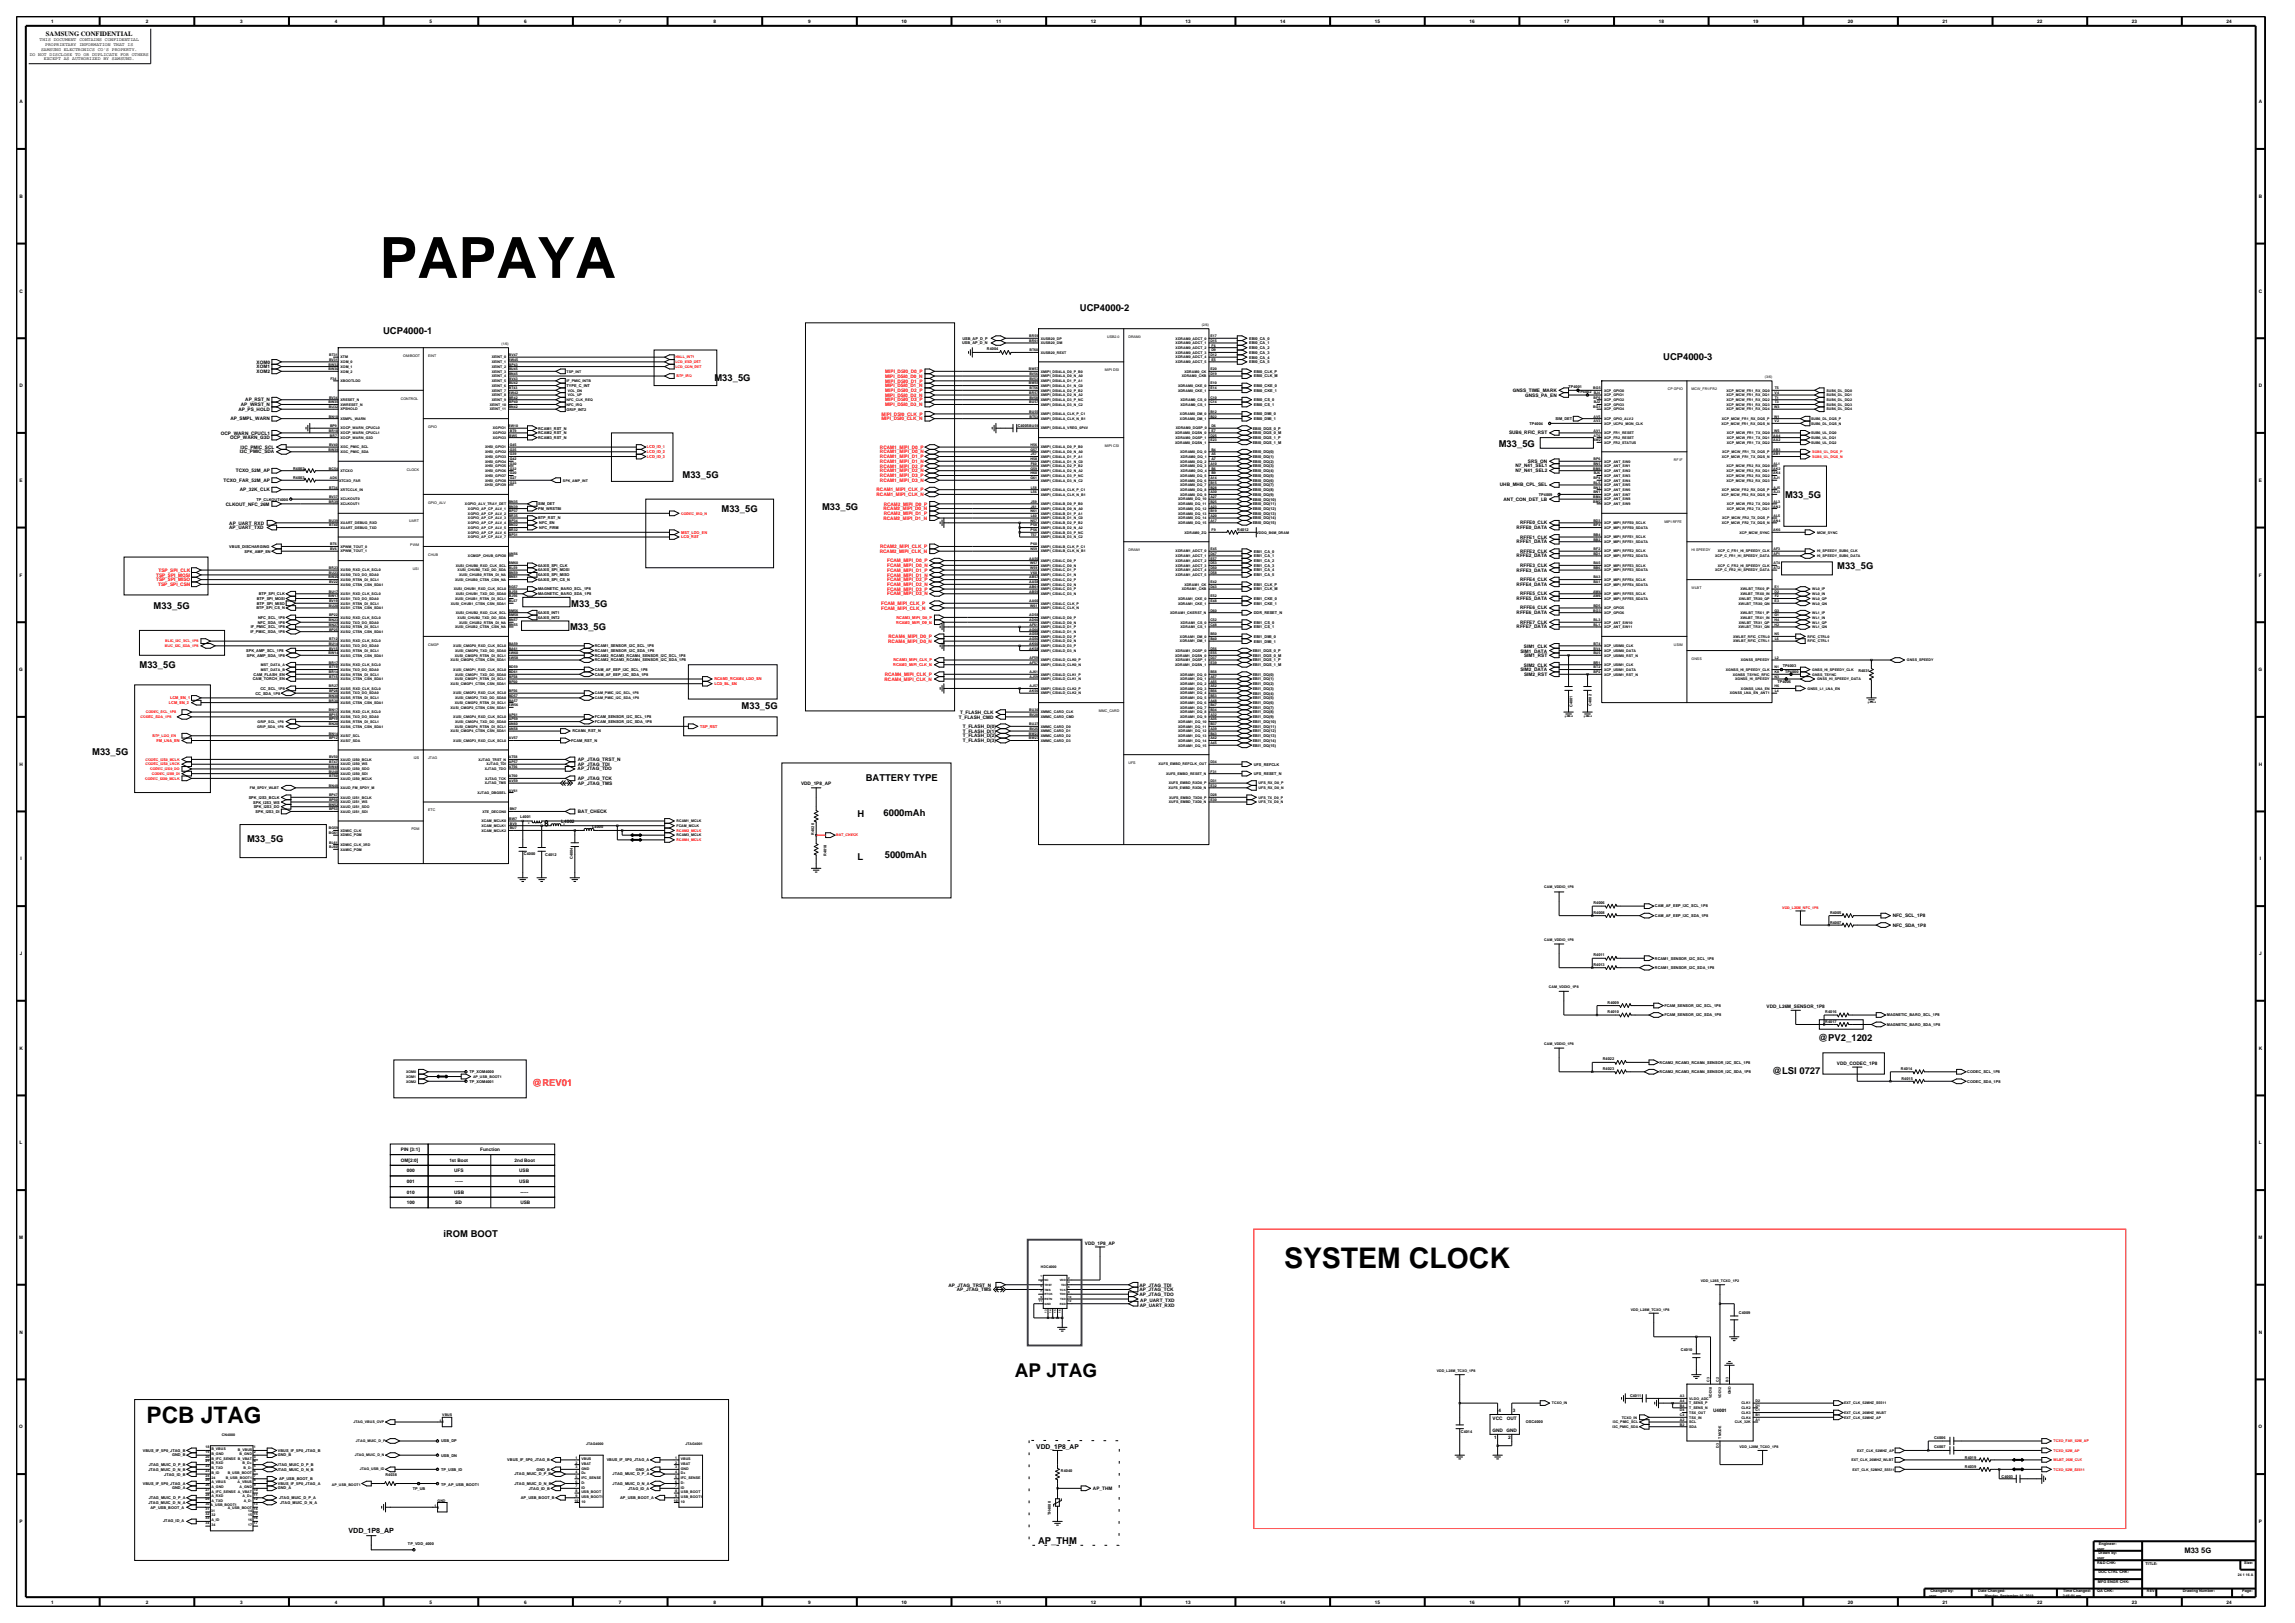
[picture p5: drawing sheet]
<svg xmlns="http://www.w3.org/2000/svg" width="420mm" height="297mm" viewBox="0 0 420 297" stroke-linecap="round" stroke-linejoin="round" font-family="sans-serif">
<defs><g id="words">
<text font-size="10.4" x="69.5" y="50.9">PAPAYA</text>
<text font-size="5.2" x="235" y="232">SYSTEM CLOCK</text>
<text font-size="4.2" x="26.8" y="260.4">PCB JTAG</text>
<text font-size="3.5" x="185.7" y="252">AP JTAG</text>
<g font-size="1.7">
<text x="197.6" y="56.9">UCP4000-2</text>
<text x="70.1" y="61">UCP4000-1</text>
<text x="304.4" y="65.8">UCP4000-3</text>
<text x="130.7" y="69.7">M33_5G</text>
<text x="274.3" y="81.8">M33_5G</text>
<text x="124.9" y="87.4">M33_5G</text>
<text x="132" y="93.7">M33_5G</text>
<text x="150.4" y="93.3">M33_5G</text>
<text x="326.7" y="91.1">M33_5G</text>
<text x="336.2" y="104.1">M33_5G</text>
<text x="28.1" y="111.5">M33_5G</text>
<text x="104.5" y="111">M33_5G</text>
<text x="104.3" y="115.4">M33_5G</text>
<text x="25.5" y="122.3">M33_5G</text>
<text x="135.7" y="129.7">M33_5G</text>
<text x="16.9" y="138.1">M33_5G</text>
<text x="158.5" y="142.9">BATTERY TYPE</text>
<text x="156.9" y="149.6">H</text>
<text x="161.7" y="149.4">6000mAh</text>
<text x="45.2" y="154.1">M33_5G</text>
<text x="156.9" y="157.4">L</text>
<text x="161.9" y="156.9">5000mAh</text>
<text x="332.7" y="190.5">@PV2_1202</text>
<text x="324.3" y="196.6">@LSI 0727</text>
<text x="81.2" y="226.4">iROM BOOT</text>
<text x="190" y="282.5">AP_THM</text>
</g>
<text font-size="1.7" fill="#f00" x="97.4" y="198.7">@REV01</text>
<text font-size="1.4" x="399.8" y="284.1">M33 5G</text>
<text font-size="1.3" x="63.8" y="280.6">VDD_1P8_AP</text>
<g font-size="1.2">
<text x="8.4" y="6.5">SAMSUNG CONFIDENTIAL</text>
<text x="189.6" y="265.2">VDD_1P8_AP</text>
</g>
<g font-size=".9">
<text x="9.3" y="4.2">1</text>
<text x="26.7" y="4.2">2</text>
<text x="44" y="4.2">3</text>
<text x="61.3" y="4.2">4</text>
<text x="78.6" y="4.2">5</text>
<text x="95.9" y="4.2">6</text>
<text x="113.3" y="4.2">7</text>
<text x="130.6" y="4.2">8</text>
<text x="147.9" y="4.2">9</text>
<text x="165" y="4.2">10</text>
<text x="182.3" y="4.2">11</text>
<text x="199.6" y="4.2">12</text>
<text x="217" y="4.2">13</text>
<text x="234.3" y="4.2">14</text>
<text x="251.6" y="4.2">15</text>
<text x="268.9" y="4.2">16</text>
<text x="286.2" y="4.2">17</text>
<text x="303.6" y="4.2">18</text>
<text x="320.9" y="4.2">19</text>
<text x="338.2" y="4.2">20</text>
<text x="355.5" y="4.2">21</text>
<text x="372.8" y="4.2">22</text>
<text x="390.2" y="4.2">23</text>
<text x="407.5" y="4.2">24</text>
<text x="5.4" y="10.2">DO NOT DISCLOSE TO OR DUPLICATE FOR OTHERS</text>
<text x="7.3" y="7.6">THIS DOCUMENT CONTAINS CONFIDENTIAL</text>
<text x="7.5" y="9.3">SAMSUNG ELECTRONICS CO'S PROPERTY.</text>
<text x="8" y="11">EXCEPT AS AUTHORIZED BY SAMSUNG.</text>
<text x="8.3" y="8.4">PROPRIETARY INFORMATION THAT IS</text>
<text x="3.6" y="18.9">A</text>
<text x="413.4" y="18.9">A</text>
<text x="3.6" y="36.2">B</text>
<text x="413.4" y="36.2">B</text>
<text x="3.6" y="53.5">C</text>
<text x="413.4" y="53.5">C</text>
<text x="3.6" y="70.9">D</text>
<text x="47" y="68.3">XOM2</text>
<text x="47" y="66.5">XOM0</text>
<text x="47" y="67.4">XOM1</text>
<text x="276.9" y="71.7">GNSS_TIME_MARK</text>
<text x="413.4" y="70.9">D</text>
<text x="42.2" y="76.9">AP_SMPL_WARN</text>
<text x="43.6" y="75.2">AP_PS_HOLD</text>
<text x="44.1" y="74.3">AP_WRST_N</text>
<text x="44.9" y="73.5">AP_RST_N</text>
<text x="279.1" y="72.6">GNSS_PA_EN</text>
<text x="40.4" y="79.5">OCP_WARN_CPUCL1</text>
<text x="42.1" y="80.4">OCP_WARN_G3D</text>
<text x="43.9" y="83">I3C_PMIC_SDA</text>
<text x="44" y="82.1">I3C_PMIC_SCL</text>
<text x="276.2" y="79.5">SUB6_RFIC_RST</text>
<text x="3.6" y="88.2">E</text>
<text x="40.9" y="88.2">TCXO_FAR_52M_AP</text>
<text x="43.2" y="86.5">TCXO_52M_AP</text>
<text x="43.9" y="89.9">AP_32K_CLK</text>
<text x="274.5" y="89">UHB_MHB_CPL_SEL</text>
<text x="277.4" y="85.5">N7_N41_SEL1</text>
<text x="277.4" y="86.4">N7_N41_SEL2</text>
<text x="279.6" y="84.7">SRS_ON</text>
<text x="413.4" y="88.2">E</text>
<text x="41.3" y="92.5">CLKOUT_NFC_26M</text>
<text x="42" y="96">AP_UART_RXD</text>
<text x="275.2" y="91.6">ANT_CON_DET_LB</text>
<text x="278.2" y="95.9">RFFE0_CLK</text>
<text x="42" y="96.8">AP_UART_TXD</text>
<text x="277.6" y="99.4">RFFE1_DATA</text>
<text x="277.6" y="96.8">RFFE0_DATA</text>
<text x="277.6" y="102">RFFE2_DATA</text>
<text x="278.2" y="98.5">RFFE1_CLK</text>
<text x="278.2" y="101.1">RFFE2_CLK</text>
<text x="3.6" y="105.5">F</text>
<text x="277.6" y="107.2">RFFE4_DATA</text>
<text x="277.6" y="104.6">RFFE3_DATA</text>
<text x="278.2" y="106.3">RFFE4_CLK</text>
<text x="278.2" y="103.7">RFFE3_CLK</text>
<text x="413.4" y="105.5">F</text>
<text x="277.6" y="112.4">RFFE6_DATA</text>
<text x="277.6" y="109.8">RFFE5_DATA</text>
<text x="278.2" y="111.5">RFFE6_CLK</text>
<text x="278.2" y="108.9">RFFE5_CLK</text>
<text x="277.6" y="115">RFFE7_DATA</text>
<text x="278.2" y="114.1">RFFE7_CLK</text>
<text x="278.3" y="119.4">SIM1_DATA</text>
<text x="278.9" y="118.5">SIM1_CLK</text>
<text x="3.5" y="122.8">G</text>
<text x="278.3" y="122.9">SIM2_DATA</text>
<text x="278.9" y="122">SIM2_CLK</text>
<text x="278.9" y="123.7">SIM2_RST</text>
<text x="278.9" y="120.3">SIM1_RST</text>
<text x="413.3" y="122.8">G</text>
<text x="175.5" y="131.5">T_FLASH_CMD</text>
<text x="175.7" y="130.6">T_FLASH_CLK</text>
<text x="176.2" y="133.2">T_FLASH_D(0)</text>
<text x="176.2" y="134.1">T_FLASH_D(1)</text>
<text x="176.2" y="134.9">T_FLASH_D(2)</text>
<text x="176.2" y="135.8">T_FLASH_D(3)</text>
<text x="3.6" y="140.2">H</text>
<text x="105.7" y="140.9">AP_JTAG_TDO</text>
<text x="105.8" y="143.6">AP_JTAG_TMS</text>
<text x="105.8" y="139.3">AP_JTAG_TRST_N</text>
<text x="105.8" y="140.1">AP_JTAG_TDI</text>
<text x="105.8" y="142.7">AP_JTAG_TCK</text>
<text x="146.6" y="143.6">VDD_1P8_AP</text>
<text x="413.4" y="140.2">H</text>
<text x="105.8" y="148.8">BAT_CHECK</text>
<text x="102.7" y="150.6">L4002</text>
<text x="3.7" y="157.5">I</text>
<text x="413.5" y="157.5">I</text>
<text x="346.4" y="167.9">NFC_SCL_1P8</text>
<text x="346.4" y="169.6">NFC_SDA_1P8</text>
<text x="3.6" y="174.8">J</text>
<text x="413.4" y="174.8">J</text>
<text x="323.3" y="184.5">VDD_L26M_SENSOR_1P8</text>
<text x="3.6" y="192.1">K</text>
<text x="336.2" y="194.9">VDD_CODEC_1P8</text>
<text x="413.4" y="192.1">K</text>
<text x="3.6" y="209.4">L</text>
<text x="413.4" y="209.4">L</text>
<text x="73.4" y="210.6">PIN [3:1]</text>
<text x="73.4" y="212.6">OM[2:0]</text>
<text x="74.5" y="214.5">000</text>
<text x="82.2" y="212.6">1st Boot</text>
<text x="83.1" y="214.5">UFS</text>
<text x="87.9" y="210.6">Function</text>
<text x="94.2" y="212.6">2nd Boot</text>
<text x="95" y="214.5">USB</text>
<text x="74.5" y="218.4">010</text>
<text x="74.5" y="220.4">100</text>
<text x="74.5" y="216.5">001</text>
<text x="83.1" y="218.4">USB</text>
<text x="83.3" y="220.4">SD</text>
<text x="83.3" y="216.5">-----</text>
<text x="95" y="216.5">USB</text>
<text x="95.2" y="218.4">-----</text>
<text x="95.2" y="220.4">USB</text>
<text x="3.5" y="226.7">M</text>
<text x="198.6" y="227.8">VDD_1P8_AP</text>
<text x="413.3" y="226.7">M</text>
<text x="173.6" y="235.4">AP_JTAG_TRST_N</text>
<text x="175.1" y="236.3">AP_JTAG_TMS</text>
<text x="208.5" y="237.1">AP_JTAG_TDO</text>
<text x="208.5" y="236.3">AP_JTAG_TCK</text>
<text x="208.5" y="235.4">AP_JTAG_TDI</text>
<text x="208.6" y="239.1">AP_UART_RXD</text>
<text x="208.7" y="238.2">AP_UART_TXD</text>
<text x="3.6" y="244.1">N</text>
<text x="413.4" y="244.1">N</text>
<text x="3.5" y="261.4">O</text>
<text x="273.1" y="262.1">GND</text>
<text x="273.2" y="259.8">VCC</text>
<text x="273.4" y="263.3">1</text>
<text x="274.2" y="258.4">4</text>
<text x="275.7" y="262.1">GND</text>
<text x="275.8" y="259.8">OUT</text>
<text x="276" y="263.3">2</text>
<text x="276.8" y="258.4">3</text>
<text x="313.5" y="258.3">U4001</text>
<text x="413.3" y="261.4">O</text>
<text x="200" y="272.7">AP_THM</text>
<text x="3.6" y="278.7">P</text>
<text x="413.4" y="278.7">P</text>
<text x="9.3" y="293.4">1</text>
<text x="26.7" y="293.4">2</text>
<text x="44" y="293.4">3</text>
<text x="61.3" y="293.4">4</text>
<text x="78.6" y="293.4">5</text>
<text x="95.9" y="293.4">6</text>
<text x="113.3" y="293.4">7</text>
<text x="130.6" y="293.4">8</text>
<text x="147.9" y="293.4">9</text>
<text x="165" y="293.4">10</text>
<text x="182.3" y="293.4">11</text>
<text x="199.6" y="293.4">12</text>
<text x="217" y="293.4">13</text>
<text x="234.3" y="293.4">14</text>
<text x="251.6" y="293.4">15</text>
<text x="268.9" y="293.4">16</text>
<text x="286.2" y="293.4">17</text>
<text x="303.6" y="293.4">18</text>
<text x="320.9" y="293.4">19</text>
<text x="338.2" y="293.4">20</text>
<text x="355.5" y="293.4">21</text>
<text x="372.8" y="293.4">22</text>
<text x="390.2" y="293.4">23</text>
<text x="407.5" y="293.4">24</text>
</g>
<g font-size=".9" fill="#f00">
<text x="162" y="69.1">MIPI_DSI0_D0_N</text>
<text x="162" y="70.9">MIPI_DSI0_D1_N</text>
<text x="162" y="70">MIPI_DSI0_D1_P</text>
<text x="162" y="71.7">MIPI_DSI0_D2_P</text>
<text x="162" y="68.3">MIPI_DSI0_D0_P</text>
<text x="161.3" y="76.9">MIPI_DSI0_CLK_N</text>
<text x="161.3" y="76.1">MIPI_DSI0_CLK_P</text>
<text x="162" y="72.6">MIPI_DSI0_D2_N</text>
<text x="162" y="74.3">MIPI_DSI0_D3_N</text>
<text x="162" y="73.5">MIPI_DSI0_D3_P</text>
<text x="161" y="83">RCAM1_MIPI_D0_N</text>
<text x="161" y="82.1">RCAM1_MIPI_D0_P</text>
<text x="161" y="83.8">RCAM1_MIPI_D1_P</text>
<text x="160.4" y="89.9">RCAM1_MIPI_CLK_P</text>
<text x="161" y="88.2">RCAM1_MIPI_D3_N</text>
<text x="161" y="87.3">RCAM1_MIPI_D3_P</text>
<text x="161" y="84.7">RCAM1_MIPI_D1_N</text>
<text x="161" y="85.6">RCAM1_MIPI_D2_P</text>
<text x="161" y="86.4">RCAM1_MIPI_D2_N</text>
<text x="160.4" y="90.8">RCAM1_MIPI_CLK_N</text>
<text x="161.7" y="93.4">RCAM2_MIPI_D0_N</text>
<text x="161.7" y="95.1">RCAM2_MIPI_D1_N</text>
<text x="161.7" y="94.2">RCAM2_MIPI_D1_P</text>
<text x="161.7" y="92.5">RCAM2_MIPI_D0_P</text>
<text x="161" y="101.2">RCAM2_MIPI_CLK_N</text>
<text x="161.1" y="100.3">RCAM2_MIPI_CLK_P</text>
<text x="28.6" y="105.5">TSP_SPI_MOSI</text>
<text x="28.6" y="106.4">TSP_SPI_MISO</text>
<text x="29" y="107.2">TSP_SPI_CSN</text>
<text x="29" y="104.6">TSP_SPI_CLK</text>
<text x="162.3" y="102.9">FCAM_MIPI_D0_P</text>
<text x="162.3" y="107.2">FCAM_MIPI_D2_N</text>
<text x="162.3" y="106.4">FCAM_MIPI_D2_P</text>
<text x="162.3" y="105.5">FCAM_MIPI_D1_N</text>
<text x="162.3" y="104.6">FCAM_MIPI_D1_P</text>
<text x="162.3" y="103.8">FCAM_MIPI_D0_N</text>
<text x="161.3" y="110.7">FCAM_MIPI_CLK_P</text>
<text x="161.3" y="111.6">FCAM_MIPI_CLK_N</text>
<text x="162.3" y="109">FCAM_MIPI_D3_N</text>
<text x="162.3" y="108.1">FCAM_MIPI_D3_P</text>
<text x="162.5" y="117.6">RCAM4_MIPI_D0_N</text>
<text x="162.6" y="116.8">RCAM4_MIPI_D0_P</text>
<text x="161.9" y="124.6">RCAM4_MIPI_CLK_N</text>
<text x="161.9" y="123.7">RCAM4_MIPI_CLK_P</text>
</g>
<g font-size=".7">
<text x="219.9" y="59.7">(2/6)</text>
<text x="60.2" y="65.2">BT31</text>
<text x="62.3" y="65.6">XTM</text>
<text x="73.8" y="65.4">OM/BOOT</text>
<text x="78.4" y="65.4">EINT</text>
<text x="90" y="65.6">XEINT_0</text>
<text x="91.8" y="63.2">(1/6)</text>
<text x="93.1" y="65.2">BV47</text>
<text x="176.1" y="63">USB_AP_D_N</text>
<text x="176.1" y="62.1">USB_AP_D_P</text>
<text x="180.6" y="64.1">R4004</text>
<text x="188.4" y="61.7">BR59</text>
<text x="188.4" y="62.6">BR61</text>
<text x="188.4" y="64.3">BT60</text>
<text x="190.5" y="64.7">XUSB20_REXT</text>
<text x="190.5" y="62.1">XUSB20_DP</text>
<text x="190.5" y="63">XUSB20_DM</text>
<text x="202.6" y="61.9">USB2.0</text>
<text x="206.5" y="61.9">DRAM0</text>
<text x="215.1" y="63.9">XDRAM0_ADCT_2</text>
<text x="215.1" y="62.1">XDRAM0_ADCT_0</text>
<text x="215.1" y="64.7">XDRAM0_ADCT_3</text>
<text x="215.1" y="65.6">XDRAM0_ADCT_4</text>
<text x="215.1" y="63">XDRAM0_ADCT_1</text>
<text x="221.5" y="65.2">D12</text>
<text x="221.5" y="62.6">D15</text>
<text x="221.5" y="61.7">E17</text>
<text x="221.7" y="64.3">D9</text>
<text x="221.7" y="63.4">F6</text>
<text x="228.6" y="64.7">EBI0_CA_3</text>
<text x="228.6" y="63">EBI0_CA_1</text>
<text x="228.6" y="63.9">EBI0_CA_2</text>
<text x="228.6" y="65.6">EBI0_CA_4</text>
<text x="228.6" y="62.1">EBI0_CA_0</text>
<text x="60.1" y="67.8">BW30</text>
<text x="60.1" y="66.9">BW32</text>
<text x="60.2" y="66">BV31</text>
<text x="60.5" y="69.5">F34</text>
<text x="62.3" y="69.9">XBOOTLDO</text>
<text x="62.3" y="68.2">XOM_2</text>
<text x="62.3" y="67.3">XOM_1</text>
<text x="62.3" y="66.5">XOM_0</text>
<text x="90" y="66.5">XEINT_1</text>
<text x="90" y="69.9">XEINT_5</text>
<text x="90" y="70.8">XEINT_6</text>
<text x="90" y="68.2">XEINT_3</text>
<text x="90" y="71.7">XEINT_7</text>
<text x="90" y="67.3">XEINT_2</text>
<text x="90" y="69">XEINT_4</text>
<text x="93" y="66">BW45</text>
<text x="93.1" y="70.3">BU42</text>
<text x="93.1" y="67.8">BU45</text>
<text x="93.1" y="68.6">BN45</text>
<text x="93.1" y="69.5">BV43</text>
<text x="93.1" y="66.9">BP43</text>
<text x="93.1" y="71.2">BT43</text>
<text x="103.7" y="70.8">TYPE_C_INT</text>
<text x="103.7" y="68.2">TSP_INT</text>
<text x="103.7" y="69.9">IF_PMIC_INTB</text>
<text x="103.9" y="71.7">VOL_DN</text>
<text x="188.3" y="67.8">BW57</text>
<text x="188.3" y="70.3">BW55</text>
<text x="188.4" y="69.5">BV53</text>
<text x="188.4" y="68.6">BV56</text>
<text x="188.4" y="71.2">BT56</text>
<text x="190.5" y="68.2">XMIPI_DSI4LA_D0_P_B0</text>
<text x="190.5" y="69.9">XMIPI_DSI4LA_D1_P_A1</text>
<text x="190.5" y="69">XMIPI_DSI4LA_D0_N_A0</text>
<text x="190.5" y="70.8">XMIPI_DSI4LA_D1_N_C0</text>
<text x="190.5" y="71.7">XMIPI_DSI4LA_D2_P_B2</text>
<text x="202.2" y="67.9">MIPI DSI</text>
<text x="215.1" y="66.5">XDRAM0_ADCT_5</text>
<text x="215.6" y="70.8">XDRAM0_CKE_0</text>
<text x="215.6" y="71.7">XDRAM0_CKE_1</text>
<text x="216.3" y="69">XDRAM0_CKB</text>
<text x="216.7" y="68.2">XDRAM0_CK</text>
<text x="221.5" y="68.6">D19</text>
<text x="221.5" y="67.8">E20</text>
<text x="221.5" y="70.3">E10</text>
<text x="221.5" y="71.2">E14</text>
<text x="221.7" y="66">E5</text>
<text x="228.6" y="66.5">EBI0_CA_5</text>
<text x="229.5" y="71.7">EBI0_CKE_1</text>
<text x="229.5" y="68.2">EBI0_CLK_P</text>
<text x="229.5" y="69.1">EBI0_CLK_M</text>
<text x="229.5" y="70.8">EBI0_CKE_0</text>
<text x="287.1" y="71">TP4001</text>
<text x="288.8" y="71.9">TP4002</text>
<text x="291.6" y="71.2">BG5</text>
<text x="293.5" y="71.7">XCP_GPIO0</text>
<text x="305.2" y="71.4">CP GPIO</text>
<text x="309.6" y="71.4">MCW_FR1/FR2</text>
<text x="316" y="71.7">XCP_MCW_FR1_RX_DQ0</text>
<text x="323" y="69.3">(3/6)</text>
<text x="324.8" y="71.2">T5</text>
<text x="334.3" y="71.7">SUB6_DL_DQ0</text>
<text x="60.1" y="73.8">BW35</text>
<text x="60.2" y="74.7">BU32</text>
<text x="60.2" y="76.4">BN10</text>
<text x="60.2" y="72.9">BV34</text>
<text x="62.3" y="74.2">XWRESET_N</text>
<text x="62.3" y="73.4">XRESET_N</text>
<text x="62.3" y="75.1">XPSHOLD</text>
<text x="62.3" y="76.8">XSMPL_WARN</text>
<text x="73.4" y="73.1">CONTROL</text>
<text x="89.6" y="74.2">XEINT_10</text>
<text x="89.6" y="75.1">XEINT_11</text>
<text x="90" y="72.5">XEINT_8</text>
<text x="90" y="73.4">XEINT_9</text>
<text x="93" y="72.1">BW42</text>
<text x="93.1" y="72.9">BR42</text>
<text x="93.1" y="74.7">BN42</text>
<text x="93.1" y="73.8">BP40</text>
<text x="103.7" y="73.4">NFC_CLK_REQ</text>
<text x="103.7" y="74.2">NFC_IRQ</text>
<text x="103.7" y="75.1">GRIP_INT2</text>
<text x="103.9" y="72.5">VOL_UP</text>
<text x="188.4" y="75.6">BU55</text>
<text x="188.4" y="73.8">BU57</text>
<text x="188.4" y="72.1">BR57</text>
<text x="188.4" y="72.9">BV58</text>
<text x="188.4" y="76.4">BT53</text>
<text x="190.5" y="73.4">XMIPI_DSI4LA_D3_P_NC</text>
<text x="190.5" y="76.8">XMIPI_DSI4LA_CLK_N_B1</text>
<text x="190.5" y="76">XMIPI_DSI4LA_CLK_P_C1</text>
<text x="190.5" y="74.2">XMIPI_DSI4LA_D3_N_C2</text>
<text x="190.5" y="72.5">XMIPI_DSI4LA_D2_N_A2</text>
<text x="215.9" y="76">XDRAM0_DM_0</text>
<text x="215.9" y="76.8">XDRAM0_DM_1</text>
<text x="216.1" y="73.4">XDRAM0_CS_0</text>
<text x="216.1" y="74.2">XDRAM0_CS_1</text>
<text x="221.5" y="72.9">C10</text>
<text x="221.5" y="73.8">C14</text>
<text x="221.5" y="75.6">B12</text>
<text x="221.5" y="76.4">B22</text>
<text x="229.5" y="74.3">EBI0_CS_1</text>
<text x="229.5" y="73.4">EBI0_CS_0</text>
<text x="229.5" y="76.9">EBI0_DMI_1</text>
<text x="229.5" y="76">EBI0_DMI_0</text>
<text x="279.9" y="77.7">TP4004</text>
<text x="284.7" y="76.9">SIM_DET</text>
<text x="291.6" y="74.7">BG1</text>
<text x="291.6" y="77.3">AV3</text>
<text x="291.6" y="76.4">AV5</text>
<text x="291.6" y="72.9">BF6</text>
<text x="291.7" y="73.8">BJ2</text>
<text x="291.7" y="72.1">BJ4</text>
<text x="293.5" y="73.4">XCP_GPIO2</text>
<text x="293.5" y="75.1">XCP_GPIO4</text>
<text x="293.5" y="74.2">XCP_GPIO3</text>
<text x="293.5" y="72.5">XCP_GPIO1</text>
<text x="293.5" y="77.7">XCP_UCPU_MON_CLK</text>
<text x="293.5" y="76.8">XCP_GPIO_ALV2</text>
<text x="315.1" y="77.7">XCP_MCW_FR1_RX_DQS_N</text>
<text x="315.1" y="76.8">XCP_MCW_FR1_RX_DQS_P</text>
<text x="316" y="73.4">XCP_MCW_FR1_RX_DQ2</text>
<text x="316" y="74.2">XCP_MCW_FR1_RX_DQ3</text>
<text x="316" y="72.5">XCP_MCW_FR1_RX_DQ1</text>
<text x="316" y="75.1">XCP_MCW_FR1_RX_DQ4</text>
<text x="324.7" y="76.4">W1</text>
<text x="324.7" y="74.7">W3</text>
<text x="324.8" y="77.3">V2</text>
<text x="324.8" y="72.1">V4</text>
<text x="324.8" y="72.9">T1</text>
<text x="324.8" y="73.8">T3</text>
<text x="331.4" y="76.8">SUB6_DL_DQS_P</text>
<text x="331.4" y="77.7">SUB6_DL_DQS_N</text>
<text x="334.3" y="72.5">SUB6_DL_DQ1</text>
<text x="334.3" y="74.2">SUB6_DL_DQ3</text>
<text x="334.3" y="73.4">SUB6_DL_DQ2</text>
<text x="334.3" y="75.1">SUB6_DL_DQ4</text>
<text x="60.1" y="82.5">BW39</text>
<text x="60.2" y="79">BR10</text>
<text x="60.2" y="81.6">BV40</text>
<text x="60.4" y="79.9">BR7</text>
<text x="60.4" y="78.1">BP9</text>
<text x="62.3" y="82.9">XI3C_PMIC_SDA</text>
<text x="62.3" y="82">XI3C_PMIC_SCL</text>
<text x="62.3" y="80.3">XOCP_WARN_G3D</text>
<text x="62.3" y="78.6">XOCP_WARN_CPUCL0</text>
<text x="62.3" y="79.5">XOCP_WARN_CPUCL1</text>
<text x="78.4" y="78.4">GPIO</text>
<text x="88.8" y="82.9">XHSI_GPIO2</text>
<text x="88.8" y="83.8">XHSI_GPIO3</text>
<text x="88.8" y="82">XHSI_GPIO1</text>
<text x="90.2" y="80.3">XGPIO3</text>
<text x="90.2" y="78.6">XGPIO1</text>
<text x="90.2" y="79.5">XGPIO2</text>
<text x="93" y="78.1">BW10</text>
<text x="93.2" y="79.9">BW5</text>
<text x="93.3" y="82.5">G35</text>
<text x="93.3" y="83.3">G39</text>
<text x="93.3" y="81.6">G45</text>
<text x="93.3" y="79">BT9</text>
<text x="98.5" y="78.6">RCAM1_RST_N</text>
<text x="98.5" y="79.5">RCAM2_RST_N</text>
<text x="98.5" y="80.3">RCAM3_RST_N</text>
<text x="186.3" y="78.1">C4005BU59</text>
<text x="188.6" y="82.5">G57</text>
<text x="188.6" y="81.6">H56</text>
<text x="188.7" y="83.3">J57</text>
<text x="190.5" y="83.8">XMIPI_CSI4LA_D1_P_A1</text>
<text x="190.5" y="82.9">XMIPI_CSI4LA_D0_N_A0</text>
<text x="190.5" y="82">XMIPI_CSI4LA_D0_P_B0</text>
<text x="190.5" y="78.6">XMIPI_DSI4LA_VREG_0P4V</text>
<text x="202.2" y="81.8">MIPI CSI</text>
<text x="215.1" y="79.5">XDRAM0_DQSN_0</text>
<text x="215.1" y="81.2">XDRAM0_DQSN_1</text>
<text x="215.1" y="80.3">XDRAM0_DQSP_1</text>
<text x="215.2" y="78.6">XDRAM0_DQSP_0</text>
<text x="216" y="82.9">XDRAM0_DQ_0</text>
<text x="216" y="83.8">XDRAM0_DQ_1</text>
<text x="221.5" y="79.9">D25</text>
<text x="221.5" y="80.7">E23</text>
<text x="221.7" y="78.1">D6</text>
<text x="221.7" y="82.5">B4</text>
<text x="221.7" y="83.3">A5</text>
<text x="221.7" y="79">E7</text>
<text x="229.3" y="83.8">EBI0_DQ(1)</text>
<text x="229.3" y="79.5">EBI0_DQS_0_M</text>
<text x="229.3" y="81.2">EBI0_DQS_1_M</text>
<text x="229.3" y="78.6">EBI0_DQS_0_P</text>
<text x="229.3" y="80.3">EBI0_DQS_1_P</text>
<text x="229.3" y="82.9">EBI0_DQ(0)</text>
<text x="291.5" y="80.7">AW2</text>
<text x="291.6" y="79">AV1</text>
<text x="291.6" y="79.9">AT6</text>
<text x="293.5" y="81.2">XCP_FR2_STATUS</text>
<text x="293.5" y="80.3">XCP_FR2_RESET</text>
<text x="293.5" y="79.5">XCP_FR1_RESET</text>
<text x="315.1" y="83.8">XCP_MCW_FR1_TX_DQS_N</text>
<text x="315.2" y="82.9">XCP_MCW_FR1_TX_DQS_P</text>
<text x="316" y="79.5">XCP_MCW_FR1_TX_DQ0</text>
<text x="316" y="81.2">XCP_MCW_FR1_TX_DQ2</text>
<text x="316" y="80.3">XCP_MCW_FR1_TX_DQ1</text>
<text x="324.5" y="80.7">AA2</text>
<text x="324.5" y="79.9">AA4</text>
<text x="324.5" y="83.3">AB1</text>
<text x="324.5" y="82.5">AB3</text>
<text x="324.7" y="79">W5</text>
<text x="331.4" y="79.5">SUB6_UL_DQ0</text>
<text x="331.4" y="81.2">SUB6_UL_DQ2</text>
<text x="331.4" y="80.3">SUB6_UL_DQ1</text>
<text x="53.7" y="87.6">R4003</text>
<text x="53.7" y="85.9">R4002</text>
<text x="60.2" y="85.9">BC54</text>
<text x="60.2" y="89.4">BT34</text>
<text x="60.4" y="87.7">AD6</text>
<text x="62.1" y="88.1">XTCXO_FAR</text>
<text x="62.3" y="89.8">XRTCCLK_IN</text>
<text x="62.3" y="86.4">XTCXO</text>
<text x="74.5" y="86.1">CLOCK</text>
<text x="88.7" y="89">XHSI_GPIO9</text>
<text x="88.8" y="84.6">XHSI_GPIO4</text>
<text x="88.8" y="87.2">XHSI_GPIO7</text>
<text x="88.8" y="88.1">XHSI_GPIO8</text>
<text x="88.8" y="85.5">XHSI_GPIO5</text>
<text x="88.8" y="86.4">XHSI_GPIO6</text>
<text x="93.3" y="84.2">G42</text>
<text x="93.3" y="86.8">G20</text>
<text x="93.3" y="88.5">G23</text>
<text x="93.3" y="87.7">G27</text>
<text x="93.3" y="85.1">G30</text>
<text x="93.3" y="85.9">G32</text>
<text x="103" y="88.1">SPK_AMP_INT</text>
<text x="188.6" y="85.9">G59</text>
<text x="188.6" y="87.7">G61</text>
<text x="188.6" y="84.2">H58</text>
<text x="188.6" y="86.8">H60</text>
<text x="188.6" y="89.4">L58</text>
<text x="188.6" y="85.1">F60</text>
<text x="190.5" y="89.8">XMIPI_CSI4LA_CLK_P_C1</text>
<text x="190.5" y="85.5">XMIPI_CSI4LA_D2_P_B2</text>
<text x="190.5" y="86.4">XMIPI_CSI4LA_D2_N_A2</text>
<text x="190.5" y="88.1">XMIPI_CSI4LA_D3_N_C2</text>
<text x="190.5" y="84.6">XMIPI_CSI4LA_D1_N_C0</text>
<text x="190.5" y="87.2">XMIPI_CSI4LA_D3_P_NC</text>
<text x="216" y="87.2">XDRAM0_DQ_5</text>
<text x="216" y="89.8">XDRAM0_DQ_8</text>
<text x="216" y="89">XDRAM0_DQ_7</text>
<text x="216" y="84.6">XDRAM0_DQ_2</text>
<text x="216" y="85.5">XDRAM0_DQ_3</text>
<text x="216" y="88.1">XDRAM0_DQ_6</text>
<text x="216" y="86.4">XDRAM0_DQ_4</text>
<text x="221.5" y="89.4">B28</text>
<text x="221.5" y="88.5">B15</text>
<text x="221.5" y="85.1">A10</text>
<text x="221.5" y="87.7">A14</text>
<text x="221.7" y="85.9">B6</text>
<text x="221.7" y="86.8">B9</text>
<text x="221.7" y="84.2">A7</text>
<text x="229.3" y="89.9">EBI0_DQ(8)</text>
<text x="229.3" y="84.7">EBI0_DQ(2)</text>
<text x="229.3" y="85.5">EBI0_DQ(3)</text>
<text x="229.3" y="86.4">EBI0_DQ(4)</text>
<text x="229.3" y="87.3">EBI0_DQ(5)</text>
<text x="229.3" y="89">EBI0_DQ(7)</text>
<text x="229.3" y="88.1">EBI0_DQ(6)</text>
<text x="291.6" y="85.9">BM6</text>
<text x="291.6" y="89.4">BN3</text>
<text x="291.6" y="85.1">BN5</text>
<text x="291.6" y="87.7">BP4</text>
<text x="291.6" y="84.2">BP6</text>
<text x="291.6" y="88.5">BL5</text>
<text x="291.7" y="86.8">BJ6</text>
<text x="293.5" y="88.1">XCP_ANT_SW4</text>
<text x="293.5" y="84.6">XCP_ANT_SW0</text>
<text x="293.5" y="89">XCP_ANT_SW5</text>
<text x="293.5" y="86.4">XCP_ANT_SW2</text>
<text x="293.5" y="89.8">XCP_ANT_SW6</text>
<text x="293.5" y="85.5">XCP_ANT_SW1</text>
<text x="293.5" y="87.2">XCP_ANT_SW3</text>
<text x="306.3" y="84.4">RF IF</text>
<text x="315.1" y="89.8">XCP_MCW_FR2_RX_DQS_P</text>
<text x="316" y="88.1">XCP_MCW_FR2_RX_DQ3</text>
<text x="316" y="86.4">XCP_MCW_FR2_RX_DQ1</text>
<text x="316" y="87.2">XCP_MCW_FR2_RX_DQ2</text>
<text x="316" y="85.5">XCP_MCW_FR2_RX_DQ0</text>
<text x="324.5" y="85.9">AK2</text>
<text x="324.5" y="86.8">AK4</text>
<text x="324.6" y="85.1">AL1</text>
<text x="324.6" y="87.7">AJ1</text>
<text x="324.6" y="89.4">AJ5</text>
<text x="47" y="91.6">TP_CLKOUT4000</text>
<text x="60.2" y="95.5">BU39</text>
<text x="60.2" y="92">BR39</text>
<text x="60.2" y="91.1">BV37</text>
<text x="62.3" y="91.6">XCLKOUT0</text>
<text x="62.3" y="95.9">XUART_DEBUG_RXD</text>
<text x="62.3" y="92.4">XCLKOUT1</text>
<text x="74.9" y="95.4">UART</text>
<text x="78.4" y="92.2">GPIO_ALV</text>
<text x="85.1" y="92.4">XGPIO_ALV_TRAY_DET</text>
<text x="85.6" y="95">XGPIO_AP_CP_ALV_3</text>
<text x="85.6" y="95.9">XGPIO_AP_CP_ALV_4</text>
<text x="85.6" y="94.2">XGPIO_AP_CP_ALV_2</text>
<text x="85.6" y="93.3">XGPIO_AP_CP_ALV_1</text>
<text x="93.1" y="94.6">BR35</text>
<text x="93.1" y="92.9">BN39</text>
<text x="93.1" y="92">BN35</text>
<text x="93.1" y="95.5">BP34</text>
<text x="93.1" y="93.7">BP37</text>
<text x="98.5" y="95">BTP_RST_N</text>
<text x="98.5" y="92.5">SIM_DET</text>
<text x="98.5" y="93.3">PM_WRSTBI</text>
<text x="98.7" y="95.9">NFC_EN</text>
<text x="188.6" y="93.7">N61</text>
<text x="188.6" y="95.5">N57</text>
<text x="188.6" y="90.3">L56</text>
<text x="188.6" y="94.6">L60</text>
<text x="188.7" y="92">J59</text>
<text x="188.7" y="92.9">J61</text>
<text x="190.5" y="94.2">XMIPI_CSI4LB_D1_P_A1</text>
<text x="190.5" y="92.4">XMIPI_CSI4LB_D0_P_B0</text>
<text x="190.5" y="93.3">XMIPI_CSI4LB_D0_N_A0</text>
<text x="190.5" y="90.7">XMIPI_CSI4LA_CLK_N_B1</text>
<text x="190.5" y="95">XMIPI_CSI4LB_D1_N_C0</text>
<text x="190.5" y="95.9">XMIPI_CSI4LB_D2_P_B2</text>
<text x="215.6" y="94.2">XDRAM0_DQ_13</text>
<text x="215.6" y="92.4">XDRAM0_DQ_11</text>
<text x="215.6" y="95">XDRAM0_DQ_14</text>
<text x="215.6" y="93.3">XDRAM0_DQ_12</text>
<text x="215.6" y="91.6">XDRAM0_DQ_10</text>
<text x="215.6" y="95.9">XDRAM0_DQ_15</text>
<text x="216" y="90.7">XDRAM0_DQ_9</text>
<text x="221.5" y="93.7">B19</text>
<text x="221.5" y="92">B25</text>
<text x="221.5" y="94.6">A20</text>
<text x="221.5" y="92.9">A23</text>
<text x="221.5" y="91.1">A27</text>
<text x="221.5" y="90.3">A30</text>
<text x="221.5" y="95.5">A17</text>
<text x="229.3" y="95">EBI0_DQ(14)</text>
<text x="229.3" y="90.7">EBI0_DQ(9)</text>
<text x="229.3" y="93.3">EBI0_DQ(12)</text>
<text x="229.3" y="94.2">EBI0_DQ(13)</text>
<text x="229.3" y="92.5">EBI0_DQ(11)</text>
<text x="229.3" y="95.9">EBI0_DQ(15)</text>
<text x="229.3" y="91.6">EBI0_DQ(10)</text>
<text x="281.6" y="90.7">TP4009</text>
<text x="291.6" y="92">BM2</text>
<text x="291.6" y="91.1">BM4</text>
<text x="291.6" y="90.3">BN1</text>
<text x="291.6" y="95.5">BD3</text>
<text x="293.5" y="92.4">XCP_ANT_SW9</text>
<text x="293.5" y="91.6">XCP_ANT_SW8</text>
<text x="293.5" y="90.7">XCP_ANT_SW7</text>
<text x="293.5" y="95.9">XCP_MIPI_RFFE0_SCLK</text>
<text x="304.6" y="95.7">MIPI RFFE</text>
<text x="315.1" y="90.7">XCP_MCW_FR2_RX_DQS_N</text>
<text x="315.1" y="95.9">XCP_MCW_FR2_TX_DQS_N</text>
<text x="315.2" y="95">XCP_MCW_FR2_TX_DQS_P</text>
<text x="316" y="92.4">XCP_MCW_FR2_TX_DQ0</text>
<text x="316" y="93.3">XCP_MCW_FR2_TX_DQ1</text>
<text x="324.5" y="92.9">AN2</text>
<text x="324.5" y="95.5">AN4</text>
<text x="324.6" y="92">AL3</text>
<text x="324.6" y="94.6">AL5</text>
<text x="324.6" y="90.3">AJ3</text>
<text x="42" y="100.2">VBUS_DISCHARGING</text>
<text x="44.8" y="101.1">SPK_AMP_EN</text>
<text x="60.2" y="96.3">BT40</text>
<text x="60.4" y="100.7">BV6</text>
<text x="60.4" y="99.8">BT6</text>
<text x="62.3" y="101.1">XPWM_TOUT_1</text>
<text x="62.3" y="96.8">XUART_DEBUG_TXD</text>
<text x="62.3" y="100.2">XPWM_TOUT_0</text>
<text x="75.1" y="100">PWM</text>
<text x="78.4" y="101.7">CHUB</text>
<text x="85.6" y="97.6">XGPIO_AP_CP_ALV_6</text>
<text x="85.6" y="98.5">XGPIO_AP_CP_ALV_7</text>
<text x="85.6" y="96.8">XGPIO_AP_CP_ALV_5</text>
<text x="85.6" y="102">XCMGP_CHUB_GPIO0</text>
<text x="93.1" y="97.2">BR32</text>
<text x="93.1" y="96.3">BN32</text>
<text x="93.1" y="101.5">AN56</text>
<text x="93.1" y="98.1">BP31</text>
<text x="98.7" y="96.8">NFC_FIRM</text>
<text x="188.6" y="100.7">N59</text>
<text x="188.6" y="97.2">P56</text>
<text x="188.6" y="96.3">P58</text>
<text x="188.6" y="99.8">P60</text>
<text x="188.6" y="98.1">T57</text>
<text x="190.5" y="97.6">XMIPI_CSI4LB_D3_P_NC</text>
<text x="190.5" y="96.8">XMIPI_CSI4LB_D2_N_A2</text>
<text x="190.5" y="100.2">XMIPI_CSI4LB_CLK_P_C1</text>
<text x="190.5" y="98.5">XMIPI_CSI4LB_D3_N_C2</text>
<text x="190.5" y="101.1">XMIPI_CSI4LB_CLK_N_B1</text>
<text x="206.5" y="100.9">DRAM1</text>
<text x="215.1" y="101.1">XDRAM1_ADCT_0</text>
<text x="215.1" y="102">XDRAM1_ADCT_1</text>
<text x="216.8" y="97.6">XDRAM0_ZQ</text>
<text x="221.5" y="101.5">D47</text>
<text x="221.5" y="100.7">E45</text>
<text x="221.7" y="97.2">F9</text>
<text x="226.4" y="97.2">R4012</text>
<text x="229.5" y="102">EBI1_CA_1</text>
<text x="229.5" y="101.1">EBI1_CA_0</text>
<text x="230" y="97.6">VDDQ_B6M_DRAM</text>
<text x="291.6" y="98.9">BB2</text>
<text x="291.6" y="98.1">BB4</text>
<text x="291.6" y="101.5">BD1</text>
<text x="291.6" y="100.7">BF2</text>
<text x="291.6" y="96.3">BF4</text>
<text x="293.5" y="99.4">XCP_MIPI_RFFE1_SDATA</text>
<text x="293.5" y="98.5">XCP_MIPI_RFFE1_SCLK</text>
<text x="293.5" y="102">XCP_MIPI_RFFE2_SDATA</text>
<text x="293.5" y="101.1">XCP_MIPI_RFFE2_SCLK</text>
<text x="293.5" y="96.8">XCP_MIPI_RFFE0_SDATA</text>
<text x="309.6" y="100.9">HI SPEEDY</text>
<text x="313.9" y="102">XCP_C_FR1_HI_SPEEDY_DATA</text>
<text x="314.4" y="101.1">XCP_C_FR1_HI_SPEEDY_CLK</text>
<text x="318.4" y="97.6">XCP_MCW_SYNC</text>
<text x="324.5" y="97.2">AK6</text>
<text x="324.6" y="100.7">AF3</text>
<text x="324.6" y="101.5">AF1</text>
<text x="332.5" y="97.6">MCW_SYNC</text>
<text x="332.5" y="101.1">HI_SPEEDY_SUB6_CLK</text>
<text x="332.5" y="102">HI_SPEEDY_SUB6_DATA</text>
<text x="60.1" y="105.9">BW20</text>
<text x="60.2" y="105">BU23</text>
<text x="60.2" y="104.1">BR23</text>
<text x="60.2" y="106.7">BV22</text>
<text x="62.3" y="106.3">XUSI0_RTSN_DI_SCL1</text>
<text x="62.3" y="107.2">XUSI0_CTSN_CSN_SDA1</text>
<text x="62.3" y="105.4">XUSI0_TXD_DO_SDA0</text>
<text x="62.3" y="104.6">XUSI0_RXD_CLK_SCL0</text>
<text x="75.5" y="104.3">USI</text>
<text x="83.3" y="106.3">XUSI_CHUB0_CTSN_CSN_NA</text>
<text x="83.4" y="103.7">XUSI_CHUB0_RXD_CLK_SCL</text>
<text x="83.8" y="104.6">XUSI_CHUB0_TXD_DO_SDA</text>
<text x="84" y="105.4">XUSI_CHUB0_RTSN_DI_NA</text>
<text x="93.1" y="103.3">BM60</text>
<text x="93.1" y="107.6">BG57</text>
<text x="93.1" y="105.9">BN61</text>
<text x="93.1" y="105">BN59</text>
<text x="93.1" y="104.1">BL59</text>
<text x="98.5" y="106.3">6AXIS_SPI_CS_N</text>
<text x="98.5" y="103.7">6AXIS_SPI_CLK</text>
<text x="98.5" y="105.5">6AXIS_SPI_MISO</text>
<text x="98.5" y="104.6">6AXIS_SPI_MOSI</text>
<text x="188.4" y="106.7">AA58</text>
<text x="188.4" y="105.9">AB57</text>
<text x="188.4" y="107.6">AB61</text>
<text x="188.4" y="102.4">AA56</text>
<text x="188.5" y="103.3">W57</text>
<text x="188.5" y="104.1">W59</text>
<text x="188.6" y="105">V60</text>
<text x="190.5" y="105.4">XMIPI_CSI4LC_D1_N</text>
<text x="190.5" y="103.7">XMIPI_CSI4LC_D0_N</text>
<text x="190.5" y="104.6">XMIPI_CSI4LC_D1_P</text>
<text x="190.5" y="107.2">XMIPI_CSI4LC_D2_N</text>
<text x="190.5" y="106.3">XMIPI_CSI4LC_D2_P</text>
<text x="190.5" y="102.8">XMIPI_CSI4LC_D0_P</text>
<text x="215.1" y="102.8">XDRAM1_ADCT_2</text>
<text x="215.1" y="103.7">XDRAM1_ADCT_3</text>
<text x="215.1" y="105.4">XDRAM1_ADCT_5</text>
<text x="215.1" y="104.6">XDRAM1_ADCT_4</text>
<text x="216.7" y="107.2">XDRAM1_CK</text>
<text x="221.5" y="103.3">D53</text>
<text x="221.5" y="105">D58</text>
<text x="221.5" y="107.6">D43</text>
<text x="221.5" y="104.1">D50</text>
<text x="221.5" y="102.4">E57</text>
<text x="221.5" y="106.7">E42</text>
<text x="229.5" y="104.6">EBI1_CA_4</text>
<text x="229.5" y="102.8">EBI1_CA_2</text>
<text x="229.5" y="107.2">EBI1_CLK_P</text>
<text x="229.5" y="103.7">EBI1_CA_3</text>
<text x="229.5" y="105.5">EBI1_CA_5</text>
<text x="291.6" y="104.1">BB6</text>
<text x="291.6" y="106.7">BA1</text>
<text x="291.6" y="105.9">BA3</text>
<text x="291.6" y="103.3">BA5</text>
<text x="293.5" y="104.6">XCP_MIPI_RFFE3_SDATA</text>
<text x="293.5" y="107.2">XCP_MIPI_RFFE4_SDATA</text>
<text x="293.5" y="106.3">XCP_MIPI_RFFE4_SCLK</text>
<text x="293.5" y="103.7">XCP_MIPI_RFFE3_SCLK</text>
<text x="309.6" y="107.8">WLBT</text>
<text x="313.9" y="104.6">XCP_C_FR2_HI_SPEEDY_DATA</text>
<text x="314.4" y="103.7">XCP_C_FR2_HI_SPEEDY_CLK</text>
<text x="324.6" y="104.1">AT2</text>
<text x="324.6" y="103.3">AT4</text>
<text x="324.8" y="107.6">E1</text>
<text x="46.9" y="111.5">BTP_SPI_CS_N</text>
<text x="47" y="110.6">BTP_SPI_MISO</text>
<text x="47" y="109.8">BTP_SPI_MOSI</text>
<text x="47.2" y="113.2">NFC_SCL_1P8</text>
<text x="47.4" y="108.9">BTP_SPI_CLK</text>
<text x="60.1" y="109.3">BW17</text>
<text x="60.2" y="108.4">BU17</text>
<text x="60.2" y="111.1">BU20</text>
<text x="60.2" y="113.7">BN23</text>
<text x="60.2" y="110.2">BV19</text>
<text x="60.2" y="112.8">BP22</text>
<text x="62.3" y="109.8">XUSI1_TXD_DO_SDA0</text>
<text x="62.3" y="110.6">XUSI1_RTSN_DI_SCL1</text>
<text x="62.3" y="108.9">XUSI1_RXD_CLK_SCL0</text>
<text x="62.3" y="111.5">XUSI1_CTSN_CSN_SDA1</text>
<text x="62.3" y="113.2">XUSI2_RXD_CLK_SCL0</text>
<text x="82.5" y="110.6">XUSI_CHUB1_CTSN_CSN_SDA1</text>
<text x="83" y="108">XUSI_CHUB1_RXD_CLK_SCL0</text>
<text x="83.3" y="109.8">XUSI_CHUB1_RTSN_DI_SCL1</text>
<text x="83.4" y="108.9">XUSI_CHUB1_TXD_DO_SDA0</text>
<text x="83.4" y="112.3">XUSI_CHUB2_RXD_CLK_SCL</text>
<text x="83.8" y="113.2">XUSI_CHUB2_TXD_DO_SDA</text>
<text x="93.1" y="111.9">BM56</text>
<text x="93.1" y="112.8">BM58</text>
<text x="93.1" y="113.7">BN57</text>
<text x="93.1" y="110.2">BL57</text>
<text x="93.1" y="109.3">BJ56</text>
<text x="93.1" y="108.4">BJ58</text>
<text x="98.5" y="108.9">MAGNETIC_BARO_SDA_1P8</text>
<text x="98.5" y="108">MAGNETIC_BARO_SCL_1P8</text>
<text x="98.5" y="112.4">6AXIS_INT1</text>
<text x="98.5" y="113.2">6AXIS_INT2</text>
<text x="188.4" y="110.2">AA60</text>
<text x="188.4" y="108.4">AB59</text>
<text x="188.4" y="112.8">AD58</text>
<text x="188.4" y="113.7">AD60</text>
<text x="188.5" y="111.1">W61</text>
<text x="190.5" y="111.5">XMIPI_CSI4LC_CLK_N</text>
<text x="190.5" y="110.6">XMIPI_CSI4LC_CLK_P</text>
<text x="190.5" y="108.9">XMIPI_CSI4LC_D3_N</text>
<text x="190.5" y="108">XMIPI_CSI4LC_D3_P</text>
<text x="190.5" y="113.2">XMIPI_CSI4LD_D0_P</text>
<text x="214.2" y="112.3">XDRAM1_CKERST_N</text>
<text x="215.6" y="110.6">XDRAM1_CKE_1</text>
<text x="215.6" y="109.8">XDRAM1_CKE_0</text>
<text x="216.3" y="108">XDRAM1_CKB</text>
<text x="221.5" y="111.9">D60</text>
<text x="221.5" y="113.7">C52</text>
<text x="221.5" y="110.2">E48</text>
<text x="221.5" y="109.3">E52</text>
<text x="229.5" y="112.4">DDR_RESET_N</text>
<text x="229.5" y="108">EBI1_CLK_M</text>
<text x="229.5" y="109.8">EBI1_CKE_0</text>
<text x="229.5" y="110.6">EBI1_CKE_1</text>
<text x="291.5" y="108.4">AW4</text>
<text x="291.5" y="109.3">AW6</text>
<text x="291.6" y="111.9">BG3</text>
<text x="291.6" y="111.1">BD5</text>
<text x="291.6" y="113.7">BL3</text>
<text x="293.5" y="112.3">XCP_GPIO6</text>
<text x="293.5" y="111.5">XCP_GPIO5</text>
<text x="293.5" y="108.9">XCP_MIPI_RFFE5_SCLK</text>
<text x="293.5" y="109.8">XCP_MIPI_RFFE5_SDATA</text>
<text x="318.2" y="110.6">XWLBT_TRX0_QN</text>
<text x="318.2" y="109.8">XWLBT_TRX0_QP</text>
<text x="318.5" y="108.9">XWLBT_TRX0_IN</text>
<text x="318.5" y="113.2">XWLBT_TRX1_IN</text>
<text x="318.5" y="108">XWLBT_TRX0_IP</text>
<text x="318.5" y="112.3">XWLBT_TRX1_IP</text>
<text x="324.7" y="112.8">G1</text>
<text x="324.7" y="111.9">G3</text>
<text x="324.8" y="108.4">D2</text>
<text x="324.8" y="113.7">H4</text>
<text x="324.8" y="110.2">E3</text>
<text x="324.8" y="109.3">F2</text>
<text x="331.7" y="108">WL0_IP</text>
<text x="331.7" y="108.9">WL0_IN</text>
<text x="331.7" y="109.8">WL0_QP</text>
<text x="331.7" y="110.6">WL0_QN</text>
<text x="331.7" y="112.3">WL1_IP</text>
<text x="331.7" y="113.2">WL1_IN</text>
<text x="45.1" y="119.3">SPK_AMP_SCL_1P8</text>
<text x="45.8" y="115.8">IF_PMIC_SDA_1P8</text>
<text x="45.9" y="115">IF_PMIC_SCL_1P8</text>
<text x="47.2" y="114.1">NFC_SDA_1P8</text>
<text x="60.1" y="119.7">BW14</text>
<text x="60.2" y="118">BU14</text>
<text x="60.2" y="114.5">BN27</text>
<text x="60.2" y="118.9">BV15</text>
<text x="60.2" y="115.4">BP25</text>
<text x="60.2" y="117.1">BT12</text>
<text x="62.3" y="119.3">XUSI3_RTSN_DI_SCL1</text>
<text x="62.3" y="118.4">XUSI3_TXD_DO_SDA0</text>
<text x="62.3" y="117.6">XUSI3_RXD_CLK_SCL0</text>
<text x="62.3" y="115.8">XUSI2_CTSN_CSN_SDA1</text>
<text x="62.3" y="114.1">XUSI2_TXD_DO_SDA0</text>
<text x="62.3" y="115">XUSI2_RTSN_DI_SCL1</text>
<text x="78.4" y="118.2">CMGP</text>
<text x="83" y="118.4">XUSI_CMGP0_RXD_CLK_SCL0</text>
<text x="83.3" y="119.3">XUSI_CMGP0_TXD_DO_SDA0</text>
<text x="83.3" y="115">XUSI_CHUB2_CTSN_CSN_NA</text>
<text x="84" y="114.1">XUSI_CHUB2_RTSN_DI_NA</text>
<text x="93" y="119.7">AW60</text>
<text x="93.1" y="114.5">BN55</text>
<text x="93.1" y="118">BA59</text>
<text x="93.1" y="118.9">BA61</text>
<text x="108.9" y="119.3">RCAM1_SENSOR_I2C_SDA_1P8</text>
<text x="108.9" y="118.4">RCAM1_SENSOR_I2C_SCL_1P8</text>
<text x="188.3" y="117.1">AG56</text>
<text x="188.3" y="116.2">AG58</text>
<text x="188.3" y="115.4">AG60</text>
<text x="188.4" y="118.9">AK58</text>
<text x="188.4" y="118">AK60</text>
<text x="188.4" y="114.5">AF61</text>
<text x="190.5" y="119.3">XMIPI_CSI4LD_D3_N</text>
<text x="190.5" y="118.4">XMIPI_CSI4LD_D3_P</text>
<text x="190.5" y="115">XMIPI_CSI4LD_D1_P</text>
<text x="190.5" y="117.6">XMIPI_CSI4LD_D2_N</text>
<text x="190.5" y="116.7">XMIPI_CSI4LD_D2_P</text>
<text x="190.5" y="115.8">XMIPI_CSI4LD_D1_N</text>
<text x="190.5" y="114.1">XMIPI_CSI4LD_D0_N</text>
<text x="215.1" y="119.3">XDRAM1_DQSP_0</text>
<text x="215.9" y="117.6">XDRAM1_DM_1</text>
<text x="215.9" y="116.7">XDRAM1_DM_0</text>
<text x="216.1" y="115">XDRAM1_CS_1</text>
<text x="216.1" y="114.1">XDRAM1_CS_0</text>
<text x="221.5" y="118.9">D56</text>
<text x="221.5" y="114.5">C48</text>
<text x="221.5" y="117.1">B40</text>
<text x="221.5" y="116.2">B50</text>
<text x="221.5" y="119.7">E55</text>
<text x="229.3" y="119.3">EBI1_DQS_0_P</text>
<text x="229.5" y="115">EBI1_CS_1</text>
<text x="229.5" y="114.1">EBI1_CS_0</text>
<text x="229.5" y="117.6">EBI1_DMI_1</text>
<text x="229.5" y="116.7">EBI1_DMI_0</text>
<text x="291.6" y="119.7">BU5</text>
<text x="291.6" y="118.9">BV4</text>
<text x="291.6" y="118">BT4</text>
<text x="291.6" y="114.5">BL1</text>
<text x="293.5" y="118.4">XCP_USIM0_CLK</text>
<text x="293.5" y="119.3">XCP_USIM0_DATA</text>
<text x="293.5" y="114.1">XCP_ANT_SW10</text>
<text x="293.5" y="115">XCP_ANT_SW11</text>
<text x="306.3" y="118.2">USIM</text>
<text x="317.2" y="117.6">XWLBT_RFIC_CTRL1</text>
<text x="317.2" y="116.7">XWLBT_RFIC_CTRL0</text>
<text x="318.2" y="115">XWLBT_TRX1_QN</text>
<text x="318.2" y="114.1">XWLBT_TRX1_QP</text>
<text x="324.8" y="116.2">N5</text>
<text x="324.8" y="114.5">H2</text>
<text x="324.8" y="117.1">L6</text>
<text x="330.8" y="116.7">RFIC_CTRL0</text>
<text x="330.8" y="117.6">RFIC_CTRL1</text>
<text x="331.7" y="114.1">WL1_QP</text>
<text x="331.7" y="115">WL1_QN</text>
<text x="45.2" y="120.2">SPK_AMP_SDA_1P8</text>
<text x="46.3" y="124.5">CAM_TORCH_EN</text>
<text x="46.4" y="123.6">CAM_FLASH_EN</text>
<text x="47.8" y="121.9">MST_DATA_A</text>
<text x="47.8" y="122.8">MST_DATA_B</text>
<text x="60.2" y="123.2">BR14</text>
<text x="60.2" y="121.4">BR17</text>
<text x="60.2" y="125.8">BR27</text>
<text x="60.2" y="124">BT15</text>
<text x="60.2" y="122.3">BT19</text>
<text x="62.3" y="120.1">XUSI3_CTSN_CSN_SDA1</text>
<text x="62.3" y="124.5">XUSI4_CTSN_CSN_SDA1</text>
<text x="62.3" y="122.8">XUSI4_TXD_DO_SDA0</text>
<text x="62.3" y="123.6">XUSI4_RTSN_DI_SCL1</text>
<text x="62.3" y="121.9">XUSI4_RXD_CLK_SCL0</text>
<text x="82.4" y="125.3">XUSI_CMGP1_CTSN_CSN_SDA1</text>
<text x="82.4" y="121">XUSI_CMGP0_CTSN_CSN_SDA1</text>
<text x="83" y="122.8">XUSI_CMGP1_RXD_CLK_SCL0</text>
<text x="83.2" y="124.5">XUSI_CMGP1_RTSN_DI_SCL1</text>
<text x="83.2" y="120.1">XUSI_CMGP0_RTSN_DI_SCL1</text>
<text x="83.3" y="123.6">XUSI_CMGP1_TXD_DO_SDA0</text>
<text x="93" y="120.6">AW58</text>
<text x="93.1" y="122.3">BD59</text>
<text x="93.1" y="123.2">BD61</text>
<text x="93.1" y="124">BF58</text>
<text x="93.1" y="124.9">BF60</text>
<text x="108.9" y="123.6">CAM_AF_EEP_I2C_SDA_1P8</text>
<text x="108.9" y="122.8">CAM_AF_EEP_I2C_SCL_1P8</text>
<text x="108.9" y="120.2">RCAM2_RCAM3_RCAM4_SENSOR_I2C_SCL_1P8</text>
<text x="108.9" y="121">RCAM2_RCAM3_RCAM4_SENSOR_I2C_SDA_1P8</text>
<text x="188.4" y="120.6">AF59</text>
<text x="188.4" y="121.4">AF57</text>
<text x="188.4" y="125.8">AJ57</text>
<text x="188.4" y="124">AJ59</text>
<text x="188.4" y="123.2">AJ61</text>
<text x="190.5" y="121">XMIPI_CSI4LD_CLK0_P</text>
<text x="190.5" y="124.5">XMIPI_CSI4LD_CLK1_N</text>
<text x="190.5" y="123.6">XMIPI_CSI4LD_CLK1_P</text>
<text x="190.5" y="121.9">XMIPI_CSI4LD_CLK0_N</text>
<text x="215.1" y="120.1">XDRAM1_DQSN_0</text>
<text x="215.1" y="121.9">XDRAM1_DQSN_1</text>
<text x="215.1" y="121">XDRAM1_DQSP_1</text>
<text x="216" y="123.6">XDRAM1_DQ_0</text>
<text x="216" y="125.3">XDRAM1_DQ_2</text>
<text x="216" y="124.5">XDRAM1_DQ_1</text>
<text x="221.5" y="120.6">D37</text>
<text x="221.5" y="123.2">B58</text>
<text x="221.5" y="125.8">A52</text>
<text x="221.5" y="124.9">A55</text>
<text x="221.5" y="124">A57</text>
<text x="221.5" y="121.4">E39</text>
<text x="229.3" y="120.2">EBI1_DQS_0_M</text>
<text x="229.3" y="121.9">EBI1_DQS_1_M</text>
<text x="229.3" y="121">EBI1_DQS_1_P</text>
<text x="229.3" y="123.6">EBI1_DQ(0)</text>
<text x="229.3" y="124.5">EBI1_DQ(1)</text>
<text x="229.3" y="125.4">EBI1_DQ(2)</text>
<text x="291.6" y="121.4">BR1</text>
<text x="291.6" y="123.2">BP2</text>
<text x="291.6" y="122.3">BT2</text>
<text x="293.5" y="123.6">XCP_USIM1_RST_N</text>
<text x="293.5" y="121.9">XCP_USIM1_CLK</text>
<text x="293.5" y="122.8">XCP_USIM1_DATA</text>
<text x="293.5" y="120.1">XCP_USIM0_RST_N</text>
<text x="309.6" y="120.8">GNSS</text>
<text x="315.9" y="122.8">XGNSS_HI_SPEEDY_CLK</text>
<text x="317.1" y="123.6">XGNSS_TSYNC_RFIC</text>
<text x="317.6" y="124.5">XGNSS_HI_SPEEDY</text>
<text x="318.6" y="121">XGNSS_SPEEDY</text>
<text x="324.8" y="125.8">H6</text>
<text x="324.8" y="123.2">K8</text>
<text x="324.8" y="122.3">N1</text>
<text x="324.8" y="124">N3</text>
<text x="324.8" y="120.6">L2</text>
<text x="325.3" y="124.9">TP4006</text>
<text x="326.2" y="122.1">TP4003</text>
<text x="326.7" y="123.2">TP4000</text>
<text x="331.7" y="122.8">GNSS_HI_SPEEDY_CLK</text>
<text x="331.7" y="123.6">GNSS_TSYNC</text>
<text x="332.5" y="124.5">GNSS_HI_SPEEDY_DATA</text>
<text x="340.1" y="122.9">R4031</text>
<text x="349" y="121">GNSS_SPEEDY</text>
<text x="46.7" y="127.1">CC_SDA_1P8</text>
<text x="47.7" y="126.2">CC_SCL_1P8</text>
<text x="60.2" y="128.4">BR30</text>
<text x="60.2" y="130.1">BN17</text>
<text x="60.2" y="127.5">BN30</text>
<text x="60.2" y="131">BP15</text>
<text x="60.2" y="131.8">BP19</text>
<text x="60.2" y="126.6">BP28</text>
<text x="62.3" y="126.2">XUSI5_RXD_CLK_SCL0</text>
<text x="62.3" y="128.8">XUSI5_CTSN_CSN_SDA1</text>
<text x="62.3" y="131.4">XUSI6_TXD_DO_SDA0</text>
<text x="62.3" y="127.1">XUSI5_TXD_DO_SDA0</text>
<text x="62.3" y="130.5">XUSI6_RXD_CLK_SCL0</text>
<text x="62.3" y="127.9">XUSI5_RTSN_DI_SCL1</text>
<text x="82.4" y="129.7">XUSI_CMGP2_CTSN_CSN_SDA1</text>
<text x="83" y="127.1">XUSI_CMGP2_RXD_CLK_SCL0</text>
<text x="83" y="131.4">XUSI_CMGP4_RXD_CLK_SCL0</text>
<text x="83.2" y="128.8">XUSI_CMGP2_RTSN_DI_SCL1</text>
<text x="83.3" y="127.9">XUSI_CMGP2_TXD_DO_SDA0</text>
<text x="93" y="129.2">AW56</text>
<text x="93.1" y="128.4">BA57</text>
<text x="93.1" y="127.5">BD57</text>
<text x="93.1" y="131.8">AP59</text>
<text x="93.1" y="131">AP61</text>
<text x="93.1" y="126.6">BF56</text>
<text x="108.9" y="131.4">FCAM_SENSOR_I2C_SCL_1P8</text>
<text x="108.9" y="127.9">CAM_PMIC_I2C_SDA_1P8</text>
<text x="108.9" y="127.1">CAM_PMIC_I2C_SCL_1P8</text>
<text x="188.4" y="130.1">BU30</text>
<text x="188.4" y="126.6">AK56</text>
<text x="188.4" y="131">BV28</text>
<text x="190.5" y="131.4">XMMC_CARD_CMD</text>
<text x="190.5" y="130.5">XMMC_CARD_CLK</text>
<text x="190.5" y="127.1">XMIPI_CSI4LD_CLK2_N</text>
<text x="190.5" y="126.2">XMIPI_CSI4LD_CLK2_P</text>
<text x="201.1" y="130.3">MMC_CARD</text>
<text x="216" y="127.9">XDRAM1_DQ_5</text>
<text x="216" y="127.1">XDRAM1_DQ_4</text>
<text x="216" y="130.5">XDRAM1_DQ_8</text>
<text x="216" y="129.7">XDRAM1_DQ_7</text>
<text x="216" y="128.8">XDRAM1_DQ_6</text>
<text x="216" y="126.2">XDRAM1_DQ_3</text>
<text x="216" y="131.4">XDRAM1_DQ_9</text>
<text x="221.5" y="127.5">B53</text>
<text x="221.5" y="126.6">B56</text>
<text x="221.5" y="130.1">B34</text>
<text x="221.5" y="129.2">B47</text>
<text x="221.5" y="128.4">A48</text>
<text x="221.5" y="131">A32</text>
<text x="221.5" y="131.8">A35</text>
<text x="229.3" y="127.1">EBI1_DQ(4)</text>
<text x="229.3" y="128">EBI1_DQ(5)</text>
<text x="229.3" y="129.7">EBI1_DQ(7)</text>
<text x="229.3" y="128.8">EBI1_DQ(6)</text>
<text x="229.3" y="131.4">EBI1_DQ(9)</text>
<text x="229.3" y="130.6">EBI1_DQ(8)</text>
<text x="229.3" y="126.2">EBI1_DQ(3)</text>
<text x="287.8" y="129.4" transform="rotate(-90 287.8 129.4)">C4001</text>
<text x="291.2" y="129.1" transform="rotate(-90 291.2 129.1)">C4002</text>
<text x="316.5" y="127.1">XGNSS_LNA_EN_ANT1</text>
<text x="318.6" y="126.2">XGNSS_LNA_EN</text>
<text x="324.8" y="126.6">L4</text>
<text x="330.8" y="126.2">GNSS_L1_LNA_EN</text>
<text x="47.1" y="133.1">GRIP_SDA_1P8</text>
<text x="47.1" y="132.3">GRIP_SCL_1P8</text>
<text x="60.2" y="134.4">BN14</text>
<text x="60.2" y="132.7">BN20</text>
<text x="60.2" y="135.3">BP12</text>
<text x="62.3" y="135.7">XUSI7_SDA</text>
<text x="62.3" y="132.3">XUSI6_RTSN_DI_SCL1</text>
<text x="62.3" y="134.9">XUSI7_SCL</text>
<text x="62.3" y="133.1">XUSI6_CTSN_CSN_SDA1</text>
<text x="82.4" y="134">XUSI_CMGP4_CTSN_CSN_SDA1</text>
<text x="83" y="135.7">XUSI_CMGP3_RXD_CLK_SCL0</text>
<text x="83.2" y="133.1">XUSI_CMGP4_RTSN_DI_SCL1</text>
<text x="83.3" y="132.3">XUSI_CMGP4_TXD_DO_SDA0</text>
<text x="93.1" y="133.6">AN58</text>
<text x="93.1" y="132.7">AN60</text>
<text x="93.1" y="135.3">AV57</text>
<text x="104.5" y="135.8">FCAM_RST_N</text>
<text x="104.8" y="134">RCAM4_RST_N</text>
<text x="108.9" y="132.3">FCAM_SENSOR_I2C_SDA_1P8</text>
<text x="188.3" y="134.4">BW23</text>
<text x="188.3" y="135.3">BW27</text>
<text x="188.4" y="132.7">BU27</text>
<text x="188.4" y="133.6">BV25</text>
<text x="190.5" y="134">XMMC_CARD_D1</text>
<text x="190.5" y="134.9">XMMC_CARD_D2</text>
<text x="190.5" y="135.7">XMMC_CARD_D3</text>
<text x="190.5" y="133.1">XMMC_CARD_D0</text>
<text x="215.6" y="133.1">XDRAM1_DQ_11</text>
<text x="215.6" y="134.9">XDRAM1_DQ_13</text>
<text x="215.6" y="136.6">XDRAM1_DQ_15</text>
<text x="215.6" y="132.3">XDRAM1_DQ_10</text>
<text x="215.6" y="134">XDRAM1_DQ_12</text>
<text x="215.6" y="135.7">XDRAM1_DQ_14</text>
<text x="221.5" y="132.7">B37</text>
<text x="221.5" y="134.4">B43</text>
<text x="221.5" y="136.2">A45</text>
<text x="221.5" y="133.6">A39</text>
<text x="221.5" y="135.3">A42</text>
<text x="229.3" y="134.9">EBI1_DQ(13)</text>
<text x="229.3" y="133.2">EBI1_DQ(11)</text>
<text x="229.3" y="136.6">EBI1_DQ(15)</text>
<text x="229.3" y="132.3">EBI1_DQ(10)</text>
<text x="229.3" y="135.8">EBI1_DQ(14)</text>
<text x="229.3" y="134">EBI1_DQ(12)</text>
<text x="60.1" y="140.5">BW48</text>
<text x="60.2" y="141.4">BU48</text>
<text x="60.2" y="144">BN48</text>
<text x="60.2" y="138.8">BV50</text>
<text x="60.2" y="139.6">BT47</text>
<text x="60.2" y="142.2">BT50</text>
<text x="62.3" y="140.9">XAUD_I2S0_SDO</text>
<text x="62.3" y="139.2">XAUD_I2S0_BCLK</text>
<text x="62.3" y="141.8">XAUD_I2S0_SDI</text>
<text x="62.3" y="140.1">XAUD_I2S0_WS</text>
<text x="62.3" y="142.7">XAUD_I2S0_MCLK</text>
<text x="75.7" y="139">I2S</text>
<text x="78.4" y="139">JTAG</text>
<text x="87.6" y="139.2">XJTAG_TRST_N</text>
<text x="88.7" y="140.9">XJTAG_TDO</text>
<text x="88.7" y="143.5">XJTAG_TMS</text>
<text x="88.8" y="142.7">XJTAG_TCK</text>
<text x="89" y="140.1">XJTAG_TDI</text>
<text x="93.1" y="143.1">AV59</text>
<text x="93.1" y="139.6">AP57</text>
<text x="93.1" y="140.5">AT56</text>
<text x="93.1" y="138.8">AT58</text>
<text x="93.1" y="142.2">AT60</text>
<text x="206.5" y="139.8">UFS</text>
<text x="212" y="140.1">XUFS_EMBD_REFCLK_OUT</text>
<text x="213.4" y="141.8">XUFS_EMBD_RESET_N</text>
<text x="213.9" y="143.5">XUFS_EMBD_RXD0_P</text>
<text x="221.5" y="143.1">D31</text>
<text x="221.5" y="139.6">D34</text>
<text x="221.5" y="144">E32</text>
<text x="221.5" y="141.4">F31</text>
<text x="229.5" y="140.1">UFS_REFCLK</text>
<text x="229.5" y="141.8">UFS_RESET_N</text>
<text x="230.3" y="143.5">UFS_RX_D0_P</text>
<text x="45.5" y="146.2">SPK_I2S3_BCLK</text>
<text x="45.7" y="144.4">FM_SPDY_WLBT</text>
<text x="46.3" y="147.1">SPK_I2S3_WS</text>
<text x="46.4" y="147.8">SPK_I2S3_DO</text>
<text x="46.8" y="148.7">SPK_I2S3_DI</text>
<text x="60.2" y="147.4">BN52</text>
<text x="60.2" y="145.7">BP47</text>
<text x="60.2" y="146.6">BP50</text>
<text x="60.2" y="148.3">BP53</text>
<text x="62.3" y="146.1">XAUD_I2S1_BCLK</text>
<text x="62.3" y="147">XAUD_I2S1_WS</text>
<text x="62.3" y="148.7">XAUD_I2S1_SDI</text>
<text x="62.3" y="144.4">XAUD_FM_SPDY_M</text>
<text x="62.3" y="147.9">XAUD_I2S1_SDO</text>
<text x="78.4" y="148.5">ETC</text>
<text x="87.4" y="145.3">XJTAG_DBGSEL</text>
<text x="88.3" y="148.7">XTE_DECON0</text>
<text x="93.1" y="144.8">AV61</text>
<text x="93.3" y="148.3">BN7</text>
<text x="95.2" y="149.6">L4001</text>
<text x="213.8" y="144.4">XUFS_EMBD_RXD0_N</text>
<text x="213.9" y="147">XUFS_EMBD_TXD0_N</text>
<text x="213.9" y="146.1">XUFS_EMBD_TXD0_P</text>
<text x="221.5" y="145.7">D28</text>
<text x="221.5" y="146.6">E30</text>
<text x="230.3" y="146.1">UFS_TX_D0_P</text>
<text x="230.3" y="147">UFS_TX_D0_N</text>
<text x="230.3" y="144.4">UFS_RX_D0_N</text>
<text x="60.2" y="151.8">BG59</text>
<text x="60.2" y="152.6">BG61</text>
<text x="60.2" y="154.4">BL61</text>
<text x="60.3" y="155.2">BJ60</text>
<text x="62.3" y="155.7">XAMIC_PDM</text>
<text x="62.3" y="154.8">XDMIC_CLK_3RD</text>
<text x="62.3" y="152.2">XDMIC_CLK</text>
<text x="62.3" y="153.1">XDMIC_PDM</text>
<text x="75.3" y="152">PDM</text>
<text x="88.1" y="150.5">XCAM_MCLK0</text>
<text x="88.1" y="151.3">XCAM_MCLK1</text>
<text x="88.1" y="152.2">XCAM_MCLK2</text>
<text x="93.2" y="150">BW7</text>
<text x="93.3" y="151.8">BU7</text>
<text x="93.3" y="150.9">BV9</text>
<text x="108.4" y="151.5">L4000</text>
<text x="123.8" y="151.3">FCAM_MCLK</text>
<text x="123.8" y="150.5">RCAM1_MCLK</text>
<text x="123.8" y="153.1">RCAM3_MCLK</text>
<text x="149" y="152.7" transform="rotate(-90 149 152.7)">R4020</text>
<text x="95.9" y="156.5">C4000</text>
<text x="99.8" y="156.7">C4012</text>
<text x="104.8" y="157.1" transform="rotate(-90 104.8 157.1)">C4004</text>
<text x="151.2" y="156.6" transform="rotate(-90 151.2 156.6)">R4018</text>
<text x="282.6" y="162.6">CAM_VDDIO_1P8</text>
<text x="291.6" y="167.2">R4008</text>
<text x="291.6" y="165.4">R4006</text>
<text x="302.9" y="167.8">CAM_AF_EEP_I2C_SDA_1P8</text>
<text x="302.9" y="166.1">CAM_AF_EEP_I2C_SCL_1P8</text>
<text x="334.9" y="167.3">R4005</text>
<text x="282.6" y="172.1">CAM_VDDIO_1P8</text>
<text x="334.9" y="169.1">R4007</text>
<text x="291.6" y="176.7">R4013</text>
<text x="291.6" y="175">R4011</text>
<text x="302.9" y="177.3">RCAM1_SENSOR_I2C_SDA_1P8</text>
<text x="302.9" y="175.6">RCAM1_SENSOR_I2C_SCL_1P8</text>
<text x="283.5" y="180.8">CAM_VDDIO_1P8</text>
<text x="294.2" y="183.6">R4009</text>
<text x="294.2" y="185.4">R4010</text>
<text x="304.6" y="186">FCAM_SENSOR_I2C_SDA_1P8</text>
<text x="304.6" y="184.3">FCAM_SENSOR_I2C_SCL_1P8</text>
<text x="334" y="185.4">R4016</text>
<text x="345.3" y="186">MAGNETIC_BARO_SCL_1P8</text>
<text x="282.6" y="191.2">CAM_VDDIO_1P8</text>
<text x="334" y="187.1">R4017</text>
<text x="345.3" y="187.7">MAGNETIC_BARO_SDA_1P8</text>
<text x="74.3" y="197.2">XOM1</text>
<text x="74.3" y="196.4">XOM0</text>
<text x="85.9" y="196.4">TP_XOM4000</text>
<text x="86.6" y="197.2">AP_USB_BOOT1</text>
<text x="293.3" y="195.8">R4023</text>
<text x="293.3" y="194">R4022</text>
<text x="303.7" y="196.4">RCAM2_RCAM3_RCAM4_SENSOR_I2C_SDA_1P8</text>
<text x="303.7" y="194.7">RCAM2_RCAM3_RCAM4_SENSOR_I2C_SCL_1P8</text>
<text x="347.9" y="195.8">R4014</text>
<text x="348" y="197.6">R4015</text>
<text x="360" y="196.4">CODEC_SCL_1P8</text>
<text x="74.3" y="198.1">XOM2</text>
<text x="85.9" y="198.1">TP_XOM4001</text>
<text x="360" y="198.1">CODEC_SDA_1P8</text>
<text x="190.5" y="232.1">HDC4000</text>
<text x="298.4" y="239.9">VDD_L28M_TCXO_1P8</text>
<text x="311.3" y="234.7">VDD_L28S_TCXO_1P2</text>
<text x="318.2" y="240.5">C4009</text>
<text x="262.9" y="251.1">VDD_L28M_TCXO_1P8</text>
<text x="307.6" y="247.2">C4010</text>
<text x="284" y="257">TCXO_IN</text>
<text x="298.3" y="255.7">C4011</text>
<text x="307.4" y="255.7">A3</text>
<text x="307.4" y="256.5">A4</text>
<text x="307.4" y="257.4">B4</text>
<text x="309.1" y="256.1">VLDO_ADC</text>
<text x="309.1" y="257">T_SENS_P</text>
<text x="309.1" y="257.9">T_SENS_N</text>
<text x="312.8" y="252.8" transform="rotate(-90 312.8 252.8)">C3</text>
<text x="313.3" y="255.8" transform="rotate(-90 313.3 255.8)">VDD18</text>
<text x="314.6" y="252.8" transform="rotate(-90 314.6 252.8)">C2</text>
<text x="315" y="255.8" transform="rotate(-90 315 255.8)">VDD12</text>
<text x="316.3" y="252.8" transform="rotate(-90 316.3 252.8)">B3</text>
<text x="316.7" y="255.2" transform="rotate(-90 316.7 255.2)">GND</text>
<text x="318.7" y="257.9">CLK2</text>
<text x="318.7" y="257">CLK1</text>
<text x="321.3" y="257.4">D1</text>
<text x="321.3" y="256.5">D2</text>
<text x="337.5" y="257">EXT_CLK_52MHZ_S5511</text>
<text x="40.6" y="262.8">CN4000</text>
<text x="64.7" y="260.4">JTAG_VBUS_OVP</text>
<text x="65.1" y="263.9">JTAG_MUIC_D_P</text>
<text x="80.4" y="260.2">1</text>
<text x="80.7" y="263.9">USB_DP</text>
<text x="80.9" y="259.2">VBUS</text>
<text x="80.9" y="260.4">1</text>
<text x="267.4" y="262.2">C4014</text>
<text x="279.3" y="260.5">OSC4000</text>
<text x="295.1" y="261.3">I3C_PMIC_SDA</text>
<text x="295.1" y="260.4">I3C_PMIC_SCL</text>
<text x="296.8" y="259.6">TCXO_IN</text>
<text x="307.4" y="259.1">C4</text>
<text x="307.4" y="258.3">D4</text>
<text x="307.4" y="260">A2</text>
<text x="307.4" y="260.9">B2</text>
<text x="309.1" y="259.6">TSX_IN</text>
<text x="309.1" y="258.7">TSX_OUT</text>
<text x="309.1" y="260.4">SCL</text>
<text x="309.1" y="261.3">SDA</text>
<text x="315" y="263.2" transform="rotate(-90 315 263.2)">TMODE</text>
<text x="317.5" y="260.4">CLK_32K</text>
<text x="318.7" y="258.7">CLK3</text>
<text x="318.7" y="259.6">CLK4</text>
<text x="321.3" y="258.3">C1</text>
<text x="321.3" y="260">A1</text>
<text x="321.3" y="259.1">B1</text>
<text x="337.5" y="258.7">EXT_CLK_26MHZ_WLBT</text>
<text x="337.5" y="259.6">EXT_CLK_52MHZ_AP</text>
<text x="354" y="263.3">C4006</text>
<text x="26.2" y="265.7">VBUS_IF_5P0_JTAG_B</text>
<text x="27.2" y="269.1">JTAG_MUIC_D_N_B</text>
<text x="27.2" y="268.3">JTAG_MUIC_D_P_B</text>
<text x="31.5" y="266.5">GND_B</text>
<text x="37.6" y="266.7">20</text>
<text x="37.6" y="267.6">21</text>
<text x="37.6" y="268.5">22</text>
<text x="37.6" y="269.3">23</text>
<text x="37.6" y="265">18</text>
<text x="37.6" y="265.9">19</text>
<text x="38.7" y="267.1">B_IFC_SENSE B_VBAT</text>
<text x="38.7" y="268">B_RXD</text>
<text x="38.7" y="268.8">B_TXD</text>
<text x="38.7" y="269.7">B_ID</text>
<text x="38.7" y="265.4">B_VBUS</text>
<text x="38.7" y="266.2">B_GND</text>
<text x="41.7" y="269.7">B_USB_BOOT</text>
<text x="43.5" y="265.5">B_VBUS</text>
<text x="43.8" y="266.2">B_GND</text>
<text x="44.4" y="268">B_D+</text>
<text x="44.6" y="268.8">B_D-</text>
<text x="46.5" y="267.6">4</text>
<text x="46.5" y="268.5">5</text>
<text x="46.5" y="269.3">6</text>
<text x="46.5" y="266.7">3</text>
<text x="46.5" y="265.9">2</text>
<text x="46.5" y="265">1</text>
<text x="50.6" y="269.1">JTAG_MUIC_D_N_B</text>
<text x="50.7" y="268.3">JTAG_MUIC_D_P_B</text>
<text x="50.9" y="266.5">GND_B</text>
<text x="50.9" y="265.6">VBUS_IF_5P0_JTAG_B</text>
<text x="64.9" y="266.5">JTAG_MUIC_D_N</text>
<text x="65.8" y="268.9">JTAG_USB_ID</text>
<text x="80.7" y="269.1">TP_USB_ID</text>
<text x="80.7" y="266.5">USB_DN</text>
<text x="92.8" y="267.4">VBUS_IF_5P0_JTAG_B</text>
<text x="94.2" y="270">JTAG_MUIC_D_P_B</text>
<text x="98.2" y="269.1">GND_B</text>
<text x="105.3" y="267">1</text>
<text x="105.3" y="267.8">2</text>
<text x="105.3" y="268.7">3</text>
<text x="105.3" y="269.6">4</text>
<text x="106.4" y="267.2">VBUS</text>
<text x="106.4" y="268.1">VBAT</text>
<text x="106.4" y="268.9">GND</text>
<text x="106.4" y="269.8">D+</text>
<text x="107.3" y="264.4">JTAG4000</text>
<text x="111" y="267.4">VBUS_IF_5P0_JTAG_A</text>
<text x="112.1" y="270">JTAG_MUIC_D_P_A</text>
<text x="116.4" y="269.1">GND_A</text>
<text x="123.5" y="267">1</text>
<text x="123.5" y="267.8">2</text>
<text x="123.5" y="268.7">3</text>
<text x="123.5" y="269.6">4</text>
<text x="124.6" y="267.2">VBUS</text>
<text x="124.6" y="268.1">VBAT</text>
<text x="124.6" y="268.9">GND</text>
<text x="124.6" y="269.8">D+</text>
<text x="125.4" y="264.4">JTAG4001</text>
<text x="194.2" y="269.3">R4040</text>
<text x="314.6" y="265" transform="rotate(-90 314.6 265)">D3</text>
<text x="318.4" y="265">VDD_L28M_TCXO_1P8</text>
<text x="338.8" y="267.4">EXT_CLK_26MHZ_WLBT</text>
<text x="339" y="269.1">EXT_CLK_52MHZ_S5511</text>
<text x="339.9" y="265.6">EXT_CLK_52MHZ_AP</text>
<text x="354" y="265.1">C4007</text>
<text x="359.6" y="268.7">R4039</text>
<text x="359.6" y="266.9">R4019</text>
<text x="26.2" y="271.8">VBUS_IF_5P0_JTAG_A</text>
<text x="27.2" y="275.2">JTAG_MUIC_D_N_A</text>
<text x="27.2" y="274.3">JTAG_MUIC_D_P_A</text>
<text x="30.1" y="270">JTAG_ID_B</text>
<text x="31.5" y="272.6">GND_A</text>
<text x="37.6" y="273.7">28</text>
<text x="37.6" y="274.5">29</text>
<text x="37.6" y="275.4">30</text>
<text x="37.6" y="270.2">24</text>
<text x="37.6" y="271.1">25</text>
<text x="37.6" y="271.9">26</text>
<text x="37.6" y="272.8">27</text>
<text x="38.5" y="275.6">A_USB_BOOT1</text>
<text x="38.7" y="274">A_RXD</text>
<text x="38.7" y="274.9">A_TXD</text>
<text x="38.7" y="270.6">24</text>
<text x="38.7" y="271.4">A_VBUS</text>
<text x="38.7" y="272.3">A_GND</text>
<text x="38.7" y="273.1">A_IFC_SENSE A_VBAT</text>
<text x="41.3" y="270.6">B_USB_BOOT1</text>
<text x="43.5" y="271.4">A_VBUS</text>
<text x="43.8" y="272.3">A_GND</text>
<text x="44.4" y="274">A_D+</text>
<text x="44.6" y="274.9">A_D-</text>
<text x="46.5" y="270.2">7</text>
<text x="46.5" y="271.1">8</text>
<text x="46.5" y="271.9">9</text>
<text x="46.5" y="275.4">13</text>
<text x="46.5" y="272.8">10</text>
<text x="46.5" y="273.7">11</text>
<text x="46.5" y="274.5">12</text>
<text x="50.9" y="272.6">GND_A</text>
<text x="50.9" y="271.7">VBUS_IF_5P0_JTAG_A</text>
<text x="51.1" y="270.9">AP_USB_BOOT_B</text>
<text x="51.1" y="274.4">JTAG_MUIC_D_P_A</text>
<text x="51.3" y="275.2">JTAG_MUIC_D_N_A</text>
<text x="60.7" y="271.9">AP_USB_BOOT1</text>
<text x="70.6" y="270.1">R4038</text>
<text x="75.5" y="272.6">TP_UB</text>
<text x="79.5" y="275.8">1</text>
<text x="80.1" y="274.8">GND</text>
<text x="80.7" y="271.9">TP_AP_USB_BOOT1</text>
<text x="94.2" y="271.7">JTAG_MUIC_D_N_B</text>
<text x="95.3" y="274.3">AP_USB_BOOT_B</text>
<text x="96.8" y="272.6">JTAG_ID_B</text>
<text x="105.2" y="274.8">10</text>
<text x="105.3" y="271.3">6</text>
<text x="105.3" y="272.2">7</text>
<text x="105.3" y="273">8</text>
<text x="105.3" y="273.9">9</text>
<text x="105.3" y="270.4">5</text>
<text x="106.4" y="270.7">IFC_SENSE</text>
<text x="106.4" y="271.5">D-</text>
<text x="106.4" y="272.4">ID</text>
<text x="106.4" y="273.3">USB_BOOT</text>
<text x="106.4" y="274.1">USB_BOOT1</text>
<text x="106.4" y="275">10</text>
<text x="112.1" y="271.7">JTAG_MUIC_D_N_A</text>
<text x="113.5" y="274.3">AP_USB_BOOT_A</text>
<text x="115" y="272.6">JTAG_ID_A</text>
<text x="123.3" y="274.8">10</text>
<text x="123.5" y="270.4">5</text>
<text x="123.5" y="271.3">6</text>
<text x="123.5" y="272.2">7</text>
<text x="123.5" y="273">8</text>
<text x="123.5" y="273.9">9</text>
<text x="124.6" y="270.7">IFC_SENSE</text>
<text x="124.6" y="271.5">D-</text>
<text x="124.6" y="272.4">ID</text>
<text x="124.6" y="273.3">USB_BOOT</text>
<text x="124.6" y="274.1">USB_BOOT1</text>
<text x="124.6" y="275">10</text>
<text x="366.3" y="270.4">C4003</text>
<text x="27.5" y="276.1">AP_USB_BOOT_A</text>
<text x="29.9" y="278.5">JTAG_ID_A</text>
<text x="37.6" y="276.3">31</text>
<text x="37.6" y="277.1">32</text>
<text x="37.6" y="278">33</text>
<text x="37.6" y="278.9">34</text>
<text x="38.6" y="276.6">31</text>
<text x="38.7" y="277.5">32</text>
<text x="38.7" y="278.4">A_ID</text>
<text x="38.7" y="279.2">34</text>
<text x="41.7" y="276.1">A_USB_BOOT</text>
<text x="45.4" y="276.6">14</text>
<text x="45.4" y="278.4">16</text>
<text x="45.4" y="279.2">17</text>
<text x="45.4" y="277.5">15</text>
<text x="46.5" y="276.3">14</text>
<text x="46.5" y="277.1">15</text>
<text x="46.5" y="278">16</text>
<text x="46.5" y="278.9">17</text>
<text x="80.1" y="276">1</text>
<text x="192.3" y="277.2" transform="rotate(-90 192.3 277.2)">TH4000</text>
<text x="74.7" y="282.8">TP_VDD_4000</text>
<text x="383.8" y="285.3">user</text>
<text x="383.8" y="283.5">user</text>
<text x="383.8" y="286.2">R&amp;D CHK:</text>
<text x="384" y="287.9">DOC CTRL CHK:</text>
<text x="384" y="284.5">Drawn by:</text>
<text x="384.1" y="282.7">Engineer:</text>
<text x="392.7" y="286.4">TITLE:</text>
<text x="410.7" y="286.2">Size:</text>
<text x="353" y="292.2">user</text>
<text x="353.3" y="291.4">Changed by:</text>
<text x="362" y="291.4">Date Changed:</text>
<text x="363.2" y="292.2">Monday, September 16, 2019</text>
<text x="377.5" y="292.2">2:46:01 pm</text>
<text x="377.6" y="291.4">Time Changed:</text>
<text x="383.8" y="291.4">QA CHK:</text>
<text x="383.9" y="289.7">MFG ENGR CHK:</text>
<text x="392.9" y="291.4">REV:</text>
<text x="399.5" y="291.4">Drawing Number:</text>
<text x="409.6" y="288.3">24 1 16 A</text>
<text x="410.2" y="292.2">5</text>
<text x="410.3" y="291.4">Page:</text>
</g>
<g font-size=".7" fill="#f00">
<text x="123.6" y="65.6">HALL_INT1</text>
<text x="123.6" y="66.5">LCD_ESD_DET</text>
<text x="123.6" y="67.3">LCD_CON_DET</text>
<text x="123.8" y="69">BTP_IRQ</text>
<text x="118.4" y="82.1">LCD_ID_1</text>
<text x="118.4" y="82.9">LCD_ID_2</text>
<text x="118.4" y="83.8">LCD_ID_3</text>
<text x="331.7" y="83.8">SUB6_UL_DQS_N</text>
<text x="331.7" y="82.9">SUB6_UL_DQS_P</text>
<text x="124.7" y="94.2">CODEC_IRQ_N</text>
<text x="124.7" y="98.5">LCD_RST</text>
<text x="124.7" y="97.7">MST_LDO_EN</text>
<text x="164.1" y="113.2">RCAM3_MIPI_D0_P</text>
<text x="30.2" y="118.4">BLIC_I2C_SDA_1P8</text>
<text x="30.2" y="117.6">BLIC_I2C_SCL_1P8</text>
<text x="164" y="114.1">RCAM3_MIPI_D0_N</text>
<text x="130.7" y="125.4">LCD_BL_EN</text>
<text x="130.7" y="124.5">RCAM3_RCAM4_LDO_EN</text>
<text x="163.5" y="121.9">RCAM3_MIPI_CLK_N</text>
<text x="163.5" y="121">RCAM3_MIPI_CLK_P</text>
<text x="25.7" y="131.4">CODEC_SDA_1P8</text>
<text x="26.7" y="130.5">CODEC_SCL_1P8</text>
<text x="30.9" y="128.8">LCM_EN_2</text>
<text x="31.1" y="128">LCM_EN_1</text>
<text x="27.9" y="134.9">BTP_LDO_EN</text>
<text x="28.6" y="135.8">FM_LNA_EN</text>
<text x="128.1" y="133.2">TSP_RST</text>
<text x="26.6" y="142.7">CODEC_I2S0_MCLK</text>
<text x="26.6" y="139.2">CODEC_I2S0_BCLK</text>
<text x="26.6" y="140.1">CODEC_I2S0_LRCK</text>
<text x="27.5" y="140.9">CODEC_I2S0_DO</text>
<text x="27.8" y="141.8">CODEC_I2S0_DI</text>
<text x="123.8" y="152.2">RCAM2_MCLK</text>
<text x="123.8" y="153.9">RCAM4_MCLK</text>
<text x="153" y="153.1">BAT_CHECK</text>
<text x="326.2" y="166.3">VDD_L25M_NFC_1P8</text>
<text x="375.8" y="263.9">TCXO_FAR_52M_AP</text>
<text x="375.8" y="267.4">WLBT_26M_CLK</text>
<text x="375.8" y="265.6">TCXO_52M_AP</text>
<text x="375.8" y="269.1">TCXO_52M_S5511</text>
</g>
<g font-size=".5">
<text x="190.4" y="233.8">1</text>
<text x="195.5" y="234">2</text>
<text x="190.1" y="238.3">11</text>
<text x="190.4" y="236.4">7</text>
<text x="190.4" y="237.5">9</text>
<text x="190.4" y="234.6">3</text>
<text x="190.4" y="235.5">5</text>
<text x="191.2" y="237">RTCK</text>
<text x="191.2" y="237.9">RSTN</text>
<text x="191.2" y="234.4">NC</text>
<text x="191.2" y="238.8">GND</text>
<text x="191.2" y="235.3">TRST</text>
<text x="191.2" y="236.1">TMS</text>
<text x="193.9" y="237">TDO</text>
<text x="193.9" y="238.8">RXD</text>
<text x="193.9" y="234.4">VDD</text>
<text x="194" y="236.1">TCK</text>
<text x="194" y="237.9">TXD</text>
<text x="194.2" y="235.3">TDI</text>
<text x="195.5" y="235.7">6</text>
<text x="195.5" y="236.6">8</text>
<text x="195.5" y="237.5">10</text>
<text x="195.5" y="238.3">12</text>
<text x="195.5" y="234.9">4</text>
<text x="191.6" y="240.2" transform="rotate(-90 191.6 240.2)">13</text>
<text x="192.4" y="240.2" transform="rotate(-90 192.4 240.2)">14</text>
<text x="193.3" y="240.2" transform="rotate(-90 193.3 240.2)">15</text>
<text x="194.1" y="240.2" transform="rotate(-90 194.1 240.2)">16</text>
</g>
<g font-size=".4">
<text x="286.4" y="131.3">ground</text>
<text x="289.9" y="131.3">ground</text>
<text x="341.8" y="128.7">ground</text>
<text x="96.6" y="150.7">2</text>
<text x="99.6" y="150.7">1</text>
<text x="100.2" y="150.9">1</text>
<text x="103.1" y="150.9">2</text>
</g>
</g></defs>
<!-- layer: MFD Layer /idea/tmp/Extended-Print.kanghwan.lee.sheet4.1.mfd -->
<g fill="none" stroke="#000" stroke-width=".18">
<path d="M27.6 5.3v6.4h-22.3M147.4 59.1h27.3v71h-27.3zM49.8 79.6h.8M49.8 76.2h.8l.9 .4-.9 .4h-.8zM49.8 74.5h.8M49.8 73.6h.8M49.8 66.7h.8M49.8 67.5h.8M50.6 74.5l.9 .4M50.6 66.7l.9 .4M50.6 67.5l.9 .4M50.6 73.6l.9 .4"/>
<path d="M50.6 79.6l.9 .5M51.5 79.2l-.9-.4h-.8v1.7h.8l.9-.4M51.5 66.2l-.9-.4h-.8v2.6h.8l.9-.5M51.5 73.1l-.9-.4h-.8v2.6h.8l.9-.4M51.5 66.2l-.9 .5M51.5 66.2h10.4M51.5 74h10.4M51.5 74.9h10.4M51.5 67.1h10.4M51.5 67.9h10.4M51.5 73.1h10.4M51.5 79.2h10.4"/>
<path d="M51.5 76.6h10.4M51.5 73.1l-.9 .5M51.5 67.1l-.9 .4M51.5 74l-.9 .5M51.5 79.2l-.9 .4M56 78.2v.3M56.3 77.8v1.1M56.7 78.4h5.2M56.7 77.5v1.7M61 69.7h.9M61 65.4h.9M61.9 63.6h31.2v94.4h-31.2z"/>
<path d="M61.9 63.6h.1M61.9 71.4h15.6M77.5 76.6h15.6M77.5 63.6v94.4M93.1 69.7h8.6M93.1 65.4h28.5M93.1 66.2h28.5M93.1 74h8.6M93.1 74.9h8.6M93.1 67.1h28.5M93.1 67.9h8.6M93.1 68.8h28.5"/>
<path d="M93.1 70.6h8.6M93.1 71.4h8.6M93.1 72.3h8.6M93.1 73.1h8.6M93.1 78.4h3.4M93.1 79.2h3.4M96.5 78.8h.9M96.5 79.6h.9M97.4 78.8l.9-.4-.9-.5h-.9v2.6h.9l.9-.4-.9-.5M97.4 78.8l.9 .4-.9 .4M101.7 69.7l.9-.4h.9v6h-.9l-.9-.4M101.7 67.9l.9-.4h.9v.9h-.9z"/>
<path d="M101.7 69.7l.9 .4M101.7 74l.9 .5M101.7 71.4l.9 .4M101.7 70.6l.9 .4M101.7 72.3l.9 .4M101.7 73.1l.9 .5M102.6 74.5h.9M102.6 72.7h.9M102.6 73.6h.9M102.6 71.8h.9M102.6 71h.9M102.6 70.1h.9"/>
<path d="M102.6 74.5l-.9 .4M102.6 73.6l-.9 .4M102.6 71l-.9 .4M102.6 70.1l-.9 .5M102.6 71.8l-.9 .5M102.6 72.7l-.9 .4M111.9 79.2h11.3v8.9h-11.3zM119.7 64h11.5v6.6h-11.5zM121.6 68.8l.9-.4h.9v.9h-.9zM121.6 65.4l.9-.5h.9v2.6h-.9l-.9-.4M121.6 65.4l.9 .4M121.6 66.2l.9 .5"/>
<path d="M122.5 65.8h.9M122.5 66.7h.9M122.5 65.8l-.9 .4M122.5 66.7l-.9 .4M169.3 72.7h.8M169.3 73.6h.8M169.3 76.2h.8M169.3 71.8h.8M169.3 71h.8M169.3 69.3h.8M169.3 70.1h.8M169.3 68.4h.8"/>
<path d="M170.1 71l.9 .4M170.1 73.6l.9 .4M170.1 68.4l.9 .4M170.1 72.7l.9 .4M170.1 71.8l.9 .5M170.1 76.2l.9 .4M170.1 69.3l.9 .4M170.1 70.1l.9 .5M171 67.9l-.9-.4h-.8v7h.8l.9-.5M171 75.7l-.9-.4h-.8v1.7h.8l.9-.4M171 69.7h19.1M171 74h19.1"/>
<path d="M171 67.9h19.1M171 68.8h19.1M171 70.6h19.1M171 71.4h19.1M171 72.3h19.1M171 73.1h19.1M171 76.6h19.1M171 71.4l-.9 .4M171 67.9l-.9 .5M171 68.8l-.9 .5M171 73.1l-.9 .5M171 75.7h19.1"/>
<path d="M171 72.3l-.9 .4M171 69.7l-.9 .4M171 70.6l-.9 .4M171 75.7l-.9 .5M177.3 64.3v.4M177.6 64v1M177.9 64.5h5.1l.1-.4 .4 .7 .3-.7 .4 .7 .3-.7 .4 .7 .1-.3h5.1M177.9 63.6v1.8M181.6 78.2v.3M181.9 77.8v1.1M182.3 62.3l-.9 .5 .9 .4h.8l.9-.4M182.3 78.4h3.1"/>
<path d="M182.3 62.3h.8M182.3 77.5v1.7M183.1 62.3l.9 .5M184 61.9l-.9-.4h-.8l-.9 .4 .9 .4M184 61.9l-.9 .4M184 61.9h6.1M184 62.8h6.1M185.4 77.6v1.4M186.1 78.4h4M186.1 77.6v1.4M190.1 60.1h31.1v94.5h-31.1zM190.1 66.2h15.6"/>
<path d="M190.1 60.1h.1M205.7 60.1v94.5M221.2 63.6h5.2M221.2 65.4h5.2M221.2 66.2h5.2M221.2 74h6.1M221.2 67.9h6.1M221.2 68.8h6.1M221.2 70.6h6.1M221.2 71.4h6.1M221.2 73.1h6.1M221.2 78.4h5.2"/>
<path d="M221.2 79.2h5.2M221.2 76.6h6.1M221.2 64.5h5.2M221.2 61.9h5.2M221.2 62.8h5.2M221.2 75.7h6.1M226.4 79.2l.9 .4M226.4 65.8h.9M226.4 62.3h.9M226.4 78.4l.9-.5h.9l.8 .5-.8 .4M226.4 78.4l.9 .4M226.4 63.2h.9"/>
<path d="M226.4 64h.9M226.4 64.9h.9M227.3 78.8l-.9 .4M227.3 78.8h.9M227.3 79.6h.9M227.3 72.7h.9l.8 .4-.8 .5 .8 .4-.8 .5h-.9zM227.3 75.3h.9l.8 .4-.8 .5 .8 .4-.8 .4h-.9zM227.3 73.6h.9M227.3 67.5h.9l.8 .4-.8 .5 .8 .4-.8 .5h-.9zM227.3 70.1h.9l.8 .5-.8 .4 .8 .4-.8 .4h-.9zM227.3 62.3l.9-.4-.9-.4h-.9v5.2h.9l.9-.5-.9-.4M227.3 76.2h.9"/>
<path d="M227.3 71h.9M227.3 68.4h.9M227.3 64l.9 .5-.9 .4M227.3 79.6l-.9 .5M227.3 64.9l.9 .5-.9 .4M227.3 62.3l.9 .5-.9 .4M227.3 63.2l.9 .4-.9 .4M228.2 78.8l.8 .4-.8 .4M228.2 79.6l.8 .5-.8 .4M283.6 79.2l.9-.4h.8v.8h-.8zM283.6 77.5h9.5M285.3 71.4l.9-.4h.9v1.7h-.9l-.9-.4 .9-.5z"/>
<path d="M285.3 79.2h7.8M286.2 71.8h.9M287.1 71.4h6M287.1 72.3h6M287.9 76.2h.9l.8 .4-.8 .4h-.9zM289.6 76.6h3.5M292.3 74h.8M292.3 74.9h.8M292.3 73.1h.8M293.1 69.7h31.2v58.9h-31.2zM293.1 69.7h.1M308.7 69.7v58.9"/>
<path d="M324.3 74h7.8M324.3 74.9h7.8M324.3 71.4h7.8M324.3 72.3h7.8M324.3 73.1h7.8M324.3 79.2h5.2M324.3 76.6h5.2M324.3 77.5h5.2M329.5 79.6h.9M329.5 76.6l.9-.4h.8v1.7h-.8l-.9-.4M329.5 76.6l.9 .4M330.4 79.6l.8-.4-.8-.4h-.9v2.6h.9l.8-.5-.8-.4"/>
<path d="M330.4 77h.8M330.4 79.6l.8 .5-.8 .4M330.4 77l-.9 .5M332.1 71.4l.9-.4h.8v4.3h-.8l-.9-.4M332.1 73.1l.9 .5M332.1 72.3l.9 .4M332.1 74l.9 .5M332.1 71.4l.9 .4M333 74.5h.8M333 72.7h.8M333 72.7l-.9 .4M333 73.6h.8"/>
<path d="M333 71.8h.8M333 71.8l-.9 .5M333 73.6l-.9 .4M333 74.5l-.9 .4M48.9 95.2h.9l.8 .5-1.7 .8 .9 .5h.8v-.9h-1.7zM49.8 100l.8-.4h.9v1.7h-.9l-.8-.4 .8-.5zM49.8 85.7h.8l.9 .4-.9 .5h-.8zM49.8 87.4h.8l.9 .5-.9 .4h-.8zM49.8 89.2h.8l.9 .4-.9 .4h-.8zM49.8 91.8h.8l.9 .4-.9 .4h-.8zM50.6 95.7h11.3M50.6 96.5h11.3"/>
<path d="M51.5 82.2l-.9-.4 .9-.4h.9v.8M51.5 92.2h10.4M51.5 80.1h10.4M51.5 86.1h4.2l.1-.3 .4 .7 .3-.7 .4 .7 .3-.7 .4 .7 .1-.4h4.2M51.5 87.9h4.2l.1-.4 .4 .7 .3-.7 .4 .7 .3-.7 .4 .7 .1-.3h4.2M51.5 100h10.4M51.5 89.6h10.4M51.5 82.2h.9M51.5 82.2l-.9 .5 .9 .4h.9l.8-.4M52.4 81.8h9.5M52.4 82.2l.8 .5M53.2 91.3h8.7"/>
<path d="M53.2 82.7h8.7M61.9 93.9h15.6M61.9 98.3h15.6M61.9 84.4h15.6M77.5 100h15.6M77.5 90.5h15.6M93.1 92.2h3.4M93.1 93.1h3.4M93.1 93.9h29.4M93.1 94.8h3.4M93.1 95.7h3.4M93.1 96.5h3.4"/>
<path d="M93.1 97.4h29.4M93.1 98.3h29.4M93.1 80.1h3.4M93.1 81.8h23.4M93.1 82.7h23.4M93.1 83.5h23.4M93.1 84.4h.8M93.1 85.3h.8M93.1 86.1h.8M93.1 87h.8M93.1 87.9h7.8M93.1 88.7h.8"/>
<path d="M96.5 92.2l.9-.4h.9v.8h-1.8v.9h.9l.9-.4zM96.5 95.2h.9M96.5 96.1h.9M97.4 95.2l.9-.4-.9-.4h-.9v2.6h.9l.9-.5-.9-.4M97.4 95.2l.9 .5-.9 .4M100.9 87.9l.8-.5h.9v.9h-.9zM116.5 82.2h.8M116.5 83.1h.8M117.3 82.2l.9-.4-.9-.4h-.8v2.6h.8l.9-.5-.9-.4M117.3 82.2l.9 .5-.9 .4M118.2 91.3h23.4v12.6h-23.4zM122.5 97h.9l.8 .4-.8 .4 .8 .5-.8 .4h-.9z"/>
<path d="M122.5 93.5h.9l.8 .4-.8 .5h-.9zM122.5 97.8h.9M170.1 84h.9M170.1 84.8h.9M170.1 85.7h.9M170.1 86.6h.9M170.1 87.4h.9M170.1 87.4l-.8 .5 .8 .4h.9l.9-.4M170.1 90l-.8 .5 .8 .4h.9l.9-.4M170.1 90h.9M170.1 86.6l-.8 .4 .8 .4M170.1 82.2h.9"/>
<path d="M170.1 83.1h.9M170.1 93.5h.9M170.1 94.4h.9M170.1 92.6h.9M170.1 84l-.8 .4 .8 .4M170.1 82.2l-.8 .5 .8 .4M170.1 84.8l-.8 .5 .8 .4M170.1 83.1l-.8 .4 .8 .5M170.1 85.7l-.8 .4 .8 .5M171 87.4l.9 .5M171 90l.9 .5M171 86.6l.9 .4"/>
<path d="M171 84l.9 .4M171 94.4l.9 .4M171 82.2l.9 .5M171 84.8l.9 .5M171 83.1l.9 .4M171 85.7l.9 .4M171 92.6l.9 .5M171 93.5l.9 .4M171.9 100l-.9-.4h-.9v1.7h.9l.9-.4M171.9 92.2l-.9-.4h-.9v3.4h.9l.9-.4M171.9 92.2h18.2M171.9 93.1h18.2"/>
<path d="M171.9 93.9h18.2M171.9 94.8h18.2M171.9 81.8h18.2M171.9 82.7h18.2M171.9 83.5h18.2M171.9 84.4h18.2M171.9 85.3h18.2M171.9 86.1h18.2M171.9 87h18.2M171.9 87.9h18.2M171.9 100h18.2M171.9 89.6h18.2"/>
<path d="M171.9 90.5h18.2M171.9 89.6l-.9 .4M171.9 89.6l-.9-.4h-.9l-.8 .4 .8 .4M171.9 87l-.9 .4M171.9 81.8l-.9-.4h-.9l-.8 .4 .8 .4M171.9 81.8l-.9 .4M171.9 84.4l-.9 .4M171.9 82.7l-.9 .4M171.9 85.3l-.9 .4M171.9 83.5l-.9 .5M171.9 86.1l-.9 .5M171.9 100l-.9 .4"/>
<path d="M171.9 93.1l-.9 .4M171.9 92.2l-.9 .4M171.9 93.9l-.9 .5M172 95.5v.3M172.4 95.1v1.1M172.7 94.8v1.7M172.7 95.7h17.4M186.6 96.5h3.5M186.6 97.4h3.5M186.6 95.7v2.6h3.5M190.1 80.1h15.6M205.7 99.1h15.5"/>
<path d="M221.2 91.3h5.2M221.2 92.2h5.2M221.2 93.1h5.2M221.2 93.9h5.2M221.2 94.8h5.2M221.2 95.7h5.2M221.2 97.4h3.3l.2-.4 .4 .7 .3-.7 .3 .7 .4-.7 .3 .7 .2-.3h3.3M221.2 80.1h5.2M221.2 82.7h5.2M221.2 83.5h5.2M221.2 84.4h5.2M221.2 85.3h5.2"/>
<path d="M221.2 86.1h5.2M221.2 87h5.2M221.2 87.9h5.2M221.2 88.7h5.2M221.2 89.6h5.2M221.2 90.5h5.2M221.2 80.9h5.2M226.4 84.4l.9 .4M226.4 86.1l.9 .5M226.4 89.6l.9 .4M226.4 82.7l.9-.5h.9l.8 .5-.8 .4M226.4 93.9l.9 .5"/>
<path d="M226.4 91.3l.9 .5M226.4 83.5l.9 .5M226.4 80.1l.9 .4M226.4 87.9l.9 .4M226.4 94.8l.9 .4M226.4 92.2l.9 .4M226.4 88.7l.9 .5M226.4 93.1l.9 .4M226.4 85.3l.9 .4M226.4 82.7l.9 .4M226.4 90.5l.9 .4M226.4 87l.9 .4"/>
<path d="M227.3 84l-.9 .4M227.3 84h.9M227.3 84.8h.9M227.3 85.7l-.9 .4M227.3 85.7h.9M227.3 86.6h.9M227.3 87.4h.9M227.3 88.3h.9M227.3 91.8h.9M227.3 90.9h.9M227.3 95.2h.9M227.3 90h.9"/>
<path d="M227.3 89.2h.9M227.3 95.2l-.9 .5M227.3 89.2l-.9 .4M227.3 83.1h.9M227.3 93.5l-.9 .4M227.3 93.5h.9M227.3 94.4h.9M227.3 92.6h.9M227.3 80.5l-.9 .4M227.3 80.5h.9M227.3 90.9l-.9 .4M227.3 83.1l-.9 .4"/>
<path d="M227.3 87.4l-.9 .5M227.3 94.4l-.9 .4M227.3 91.8l-.9 .4M227.3 88.3l-.9 .4M227.3 92.6l-.9 .5M227.3 84.8l-.9 .5M227.3 90l-.9 .5M227.3 86.6l-.9 .4M228.2 84l.8 .4-.8 .4M228.2 85.7l.8 .4-.8 .5M228.2 95.2l.8 .5-.8 .4h-.9l-.9-.4M228.2 89.2l.8 .4-.8 .4"/>
<path d="M228.2 80.5l.8 .4-.8 .5h-.9l-.9-.5M228.2 93.5l.8 .4-.8 .5M228.2 90.9l.8 .4-.8 .5M228.2 83.1l.8 .4-.8 .5M228.2 84.8l.8 .5-.8 .4M228.2 87.4l.8 .5-.8 .4M228.2 94.4l.8 .4-.8 .4M228.2 91.8l.8 .4-.8 .4M228.2 88.3l.8 .4-.8 .5M228.2 92.6l.8 .5-.8 .4M228.2 90l.8 .5-.8 .4M228.2 86.6l.8 .4-.8 .4"/>
<path d="M229.9 96.5v1.8M281.9 80.1h9.7v1.9h-9.7zM283.6 88.7l.9-.4h.8v.9h-.8zM283.6 91.3l.9-.4h.8v.9h-.8zM283.6 95.7l.9-.5h.8v1.8h-.8l-.9-.5 .9-.4zM283.6 98.3l.9-.5h.8v1.8h-.8l-.9-.5 .9-.4zM284.5 84.8l-.9-.4 .9-.4h.8v2.6h-.8l-.9-.5 .9-.4M284.5 84.8h.8M284.5 85.7h.8M284.5 96.1h.8M284.5 98.7h.8M284.5 84.8l-.9 .5 .9 .4"/>
<path d="M285.3 91.3h7.8M285.3 95.7h7.8M285.3 96.5h7.8M285.3 98.3h7.8M285.3 84.4h7.8M285.3 85.3h7.8M285.3 86.1h7.8M285.3 88.7h7.8M285.3 90.5h7.8M285.3 99.1h7.8M292.3 92.2h.8M292.3 80.1h.8"/>
<path d="M292.3 87h.8M292.3 87.9h.8M292.3 89.6h.8M292.3 80.9h.8M293.1 93.9h15.6M293.1 82.7h15.6M308.7 99.1h15.6M324.3 92.2h.9M324.3 93.1h.9M324.3 94.8h.9M324.3 95.7h.9M324.3 97.4h6.1"/>
<path d="M324.3 80.1h5.2M324.3 82.7h5.2M324.3 83.5h5.2M324.3 85.3h.9M324.3 86.1h.9M324.3 87h.9M324.3 87.9h.9M324.3 89.6h.9M324.3 90.5h.9M324.3 80.9h5.2M326.5 85.3h7.8v11h-7.8zM329.5 82.2h.9l.8 .5-.8 .4 .8 .4-.8 .5h-.9z"/>
<path d="M329.5 83.1h.9M329.5 80.5h.9M330.4 97h.8l.9 .4-.9 .4h-.8zM22.7 101.9h15.4v7h-15.4zM25.5 115.4h15.6v4.5h-15.6zM35 104.8h.9M35 106.5h.9M35 105.6h.9M35.9 105.6l.9 .5M35.9 106.5l.9 .4M35.9 104.8l.9 .4M36.8 104.3l-.9-.4h-.9v3.5h.9l.9-.5"/>
<path d="M36.8 106.1h25.1M36.8 105.2h25.1M36.8 104.3h25.1M36.8 106.9h25.1M36.8 106.1l-.9 .4M36.8 104.3l-.9 .5M36.8 105.2l-.9 .4M38.5 117.3h23.4M38.5 117.3l-.9-.4h-.8v.9h1.7l.9 .4M38.5 117.3l-1.7 .9 .8 .4h.9l.9-.4M39.4 118.2h22.5M50.6 100.4h.9"/>
<path d="M51.5 100.9h10.4M53.2 109.1l-.8-.4 .8-.5h.9v1.8h-1.7v.8h1.7v.9h-.9l-.8-.5 1.7-.8M53.2 119.5l-.8 .4 .8 .5h.9l.9-.5M53.2 109.1h.9M53.2 109.1l-.8 .4 1.7 .9M53.2 115.1l-.8 .5 .8 .4h.9l.9-.4M53.2 115.1h.9M53.2 113.4l-.8-.4 .8-.4h.9v.8M53.2 113.4h.9M53.2 119.5l-.8-.5 .8-.4h.9v.9M53.2 119.5h.9M53.2 114.3h.9"/>
<path d="M53.2 114.3l-.8 .4 .8 .4M53.2 113.4l-.8 .5 .8 .4M54.1 114.7h7.8M54.1 110.4h7.8M54.1 109.5h7.8M54.1 108.7h7.8M54.1 113h7.8M54.1 119h7.8M54.1 111.2h7.8M54.1 115.1l.9 .5M54.1 114.3v.8M54.1 113.4l.9 .5"/>
<path d="M54.1 119.5l.9 .4M55 113.9h6.9M55 119.9h6.9M55 115.6h6.9M55 113.9l-.9 .4M61.9 102.6h15.6M77.5 116.5h15.6M93.1 114.7h.8M93.1 101.7h.8M93.1 106.1h3.4M93.1 105.2h3.4M93.1 103.5h3.4"/>
<path d="M93.1 104.3h3.4M93.1 110.4h.8M93.1 109.5h.8M93.1 107.8h3.4M93.1 108.7h2.6M93.1 113.9h.8M93.1 112.1h3.4M93.1 113h3.4M93.1 119.9h13.8M93.1 118.2h13.8M93.1 119h13M95.4 113.6h8.7v1.8h-8.7z"/>
<path d="M95.7 109.3h8.6v1.7h-8.6zM96.5 103.9h.9M96.5 108.2v-.8h.9l.9 .4-.9 .4M96.5 108.2h.9M96.5 112.1l.9-.4h.9v1.7h-.9l-.9-.4M96.5 112.1l.9 .5M96.5 108.2l-.8 .5M97.4 103.9l.9-.4-.9-.5h-.9v1.8h1.8v.8h-1.8v.9h.9l.9-.4-1.8-.9M97.4 108.2l.9 .5-.9 .4h-.9l-.8-.4M97.4 112.6h.9M97.4 112.6l-.9 .4M97.4 103.9l.9 .4-1.8 .9"/>
<path d="M106.1 119l.8 .5M106.9 118.6v-.8h.9l.9 .4-.9 .4M106.9 119.5v.9M106.9 118.6h.9M106.9 119.5h.9M106.9 118.6l-.8 .4M107.8 119.5l.9 .4-.9 .5M107.8 118.6l.9 .4-.9 .5M170.1 100.4h.9M171 104.8h.9M171 103.9h.9M171 107.4h.9"/>
<path d="M171 108.2h.9M171 108.2l-.9 .5 .9 .4h.9l.8-.4M171 106.5h.9M171 105.6h.9M171 107.4l-.9 .4 .9 .4M171 110.8h.9M171 103h.9M171 113.4h.9M171 103l-.9 .5 .9 .4M171 110.8l-.9 .4 .9 .5h.9l.8-.5M171 104.8l-.9 .4 .9 .4M171 100.4l.9 .5"/>
<path d="M171 105.6l-.9 .5 .9 .4M171 103.9l-.9 .4 .9 .5M171 106.5l-.9 .4 .9 .5M171.9 116.9l-.9-.4 .9-.5h.8v3M171.9 107.4l.8 .4M171.9 100.9h18.2M171.9 116.9l-.9 .4 .9 .5h.8M171.9 103l.8 .5M171.9 116.9h.8M171.9 104.8l.8 .4M171.9 110.8l.8 .4M171.9 113.4l.8 .5"/>
<path d="M171.9 108.2l.8 .5M171.9 105.6l.8 .5M171.9 103.9l.8 .4M171.9 106.5l.8 .4M172 114.5v.4M172 118v.4M172.4 114.2v1M172.4 117.7v1M172.7 113.9v1.7M172.7 110.4l-.8-.4h-.9l-.9 .4 .9 .4M172.7 114.7h17.4M172.7 107.8l-.8 .4"/>
<path d="M172.7 106.1h17.4M172.7 105.2h17.4M172.7 103.5h17.4M172.7 104.3h17.4M172.7 110.4h17.4M172.7 107.8h17.4M172.7 108.7h17.4M172.7 113.9h17.4M172.7 113h17.4M172.7 118.2h17.4M172.7 106.9h17.4M172.7 111.2h17.4"/>
<path d="M172.7 117.3h17.4M172.7 102.6h17.4M172.7 116.5h17.4M172.7 102.6l-.8-.4h-.9l-.9 .4 .9 .4M172.7 102.6l-.8 .4M172.7 113l-.8-.4h-.9v1.7h.9l.8-.4M172.7 113l-.8 .4M172.7 103.5l-.8 .4M172.7 105.2l-.8 .4M172.7 104.3l-.8 .5M172.7 110.4l-.8 .4M172.7 106.1l-.8 .4"/>
<path d="M172.7 106.9l-.8 .5M186.6 118.2v.8h3.5M186.6 114.7v.9h3.5M221.2 114.7h6.1M221.2 101.7h6.1M221.2 100.9h6.1M221.2 105.2h6.1M221.2 103.5h6.1M221.2 104.3h6.1M221.2 110.4h6.1M221.2 109.5h6.1M221.2 107.8h6.1"/>
<path d="M221.2 113.9h6.1M221.2 112.1h6.1M221.2 119.9h5.2M221.2 119h5.2M221.2 106.9h6.1M221.2 117.3h6.1M221.2 102.6h6.1M221.2 116.5h6.1M226.4 119l.9-.4h.9l.8 .4-.8 .5M226.4 119.9l.9 .5M226.4 119l.9 .5M227.3 101.3h.9"/>
<path d="M227.3 104.8h.9M227.3 103.9h.9M227.3 107.4h.9M227.3 106.5h.9l.8 .4-.8 .5 .8 .4-.8 .4h-.9zM227.3 109.1h.9l.8 .4-.8 .5 .8 .4-.8 .4h-.9zM227.3 111.7h.9l.8 .4-.8 .5h-.9zM227.3 113.4h.9l.8 .5-.8 .4 .8 .4-.8 .4h-.9zM227.3 116h.9l.8 .5-.8 .4 .8 .4-.8 .5h-.9zM227.3 110h.9M227.3 102.2h.9M227.3 103h.9M227.3 119.5l-.9 .4"/>
<path d="M227.3 119.5h.9M227.3 116.9h.9M227.3 114.3h.9M228.2 101.3l.8-.4-.8-.5h-.9v5.2h.9l.8-.4-.8-.4M228.2 119.5l.8 .4-.8 .5M228.2 103.9l.8 .4-.8 .5M228.2 101.3l.8 .4-.8 .5M228.2 102.2l.8 .4-.8 .4M228.2 103l.8 .5-.8 .4M283.6 100.9l.9-.5h.8v1.8h-.8l-.9-.5 .9-.4zM283.6 103.5l.9-.5h.8v1.8h-.8l-.9-.5 .9-.4zM283.6 106.1l.9-.5h.8v1.8h-.8l-.9-.5 .9-.4z"/>
<path d="M283.6 108.7l.9-.5h.8v1.8h-.8l-.9-.5 .9-.4zM283.6 111.2l.9-.4h.8v1.8h-.8l-.9-.5 .9-.4zM283.6 113.9l.9-.5h.8v1.7h-.8l-.9-.4 .9-.4zM284.5 101.3h.8M284.5 118.6l-.9-.4 .9-.4h.8v2.6h-.8l-.9-.5 .9-.4M284.5 103.9h.8M284.5 109.1h.8M284.5 106.5h.8M284.5 118.6h.8M284.5 119.5h.8M284.5 111.7h.8M284.5 114.3h.8"/>
<path d="M284.5 118.6l-.9 .4 .9 .5M285.3 114.7h7.8M285.3 101.7h7.8M285.3 100.9h7.8M285.3 106.1h7.8M285.3 103.5h7.8M285.3 104.3h7.8M285.3 109.5h7.8M285.3 108.7h7.8M285.3 113.9h7.8M285.3 112.1h7.8M285.3 119.9h7.8"/>
<path d="M285.3 118.2h7.8M285.3 119h7.8M285.3 106.9h7.8M285.3 111.2h7.8M287.1 119.9v5.7M293.1 116.5h15.6M308.7 106.1h15.6M308.7 119h15.6M324.3 114.7h4.3M324.3 101.7h5.2M324.3 100.9h6.1M324.3 103.5h.9"/>
<path d="M324.3 104.3h.9M324.3 110.4h4.3M324.3 109.5h4.3M324.3 107.8h4.3M324.3 108.7h4.3M324.3 113.9h4.3M324.3 112.1h4.3M324.3 113h4.3M324.3 117.3h4.3M324.3 116.5h4.3M326 102.8h9.3v2.4h-9.3zM328.6 116v.9h1.8v.9h-.9l-.9-.5 1.8-.8-.9-.5z"/>
<path d="M328.6 107.8l.9-.4h.9l.8 .4-.8 .4M328.6 112.1l.9 .5M328.6 112.1l.9-.4h.9l.8 .4-.8 .5M328.6 107.8l.9 .4M328.6 108.7l.9 .4M328.6 113.9l.9 .4M328.6 113l.9 .4M328.6 109.5l.9 .5M329.5 108.2h.9M329.5 109.1h.9M329.5 110h.9M329.5 112.6h.9"/>
<path d="M329.5 113.4h.9M329.5 114.3h.9M329.5 108.2l-.9 .5M329.5 113.4l-.9 .5M329.5 112.6l-.9 .4M329.5 110l-.9 .4M329.5 114.3l-.9 .4M329.5 109.1l-.9 .4M330.4 101.3v-.9h.8l.9 .5-.9 .4M330.4 101.3h.8M330.4 110l.8 .4-.8 .4h-.9l-.9-.4M330.4 114.3l.8 .4-.8 .4h-.9l-.9-.4"/>
<path d="M330.4 101.3l-.9 .4M330.4 108.2l.8 .5-.8 .4M330.4 113.4l.8 .5-.8 .4M330.4 112.6l.8 .4-.8 .4M330.4 109.1l.8 .4-.8 .5M331.2 101.3l.9 .4-.9 .5h-.8l-.9-.5M24.6 125.3h13.9v19.7h-13.9zM33.3 134.2v.9h1.7v.8h-.8l-.9-.4 1.7-.9-.8-.4zM33.3 130.7h.9M33.3 130.7l-.9 .5 .9 .4h.9l.8-.4M34.2 139.4l-.9-.4 .9-.5h.8v1.8h-1.7v.8h1.7v.9h-1.7v.9h.9l.8-.5M34.2 130.7l.8 .5"/>
<path d="M34.2 139.4h.8M34.2 139.4l-.9 .4 1.7 .9M35 139h26.9M35 139.8h26.9M35 135.5h26.9M35 131.2h26.9M35 130.3h26.9M35 134.6h26.9M35 127.3v.8h1.8v.9h-.9l-.9-.4 1.8-.9-.9-.4zM35 130.3l-.8-.4h-.9v.8M35 130.3l-.8 .4M36.8 127.7h25.1"/>
<path d="M36.8 128.6h25.1M51.5 126.8l.9-.4h1.7v-.9h-.9l-.8 .5 1.7 .8-.9 .5h-.8zM53.2 122.1l-.8-.5 .8-.4h.9v3.5h-.9l-.8-.5 .8-.4M53.2 132.5l-.8 .4 .8 .4h.9l.9-.4M53.2 123.8h.9M53.2 122.1h.9M53.2 132.5l-.8-.5 .8-.4h.9v.9M53.2 122.9h.9M53.2 132.5h.9M53.2 122.1l-.8 .4 .8 .4M53.2 122.9l-.8 .5 .8 .4M54.1 126h7.8"/>
<path d="M54.1 124.2h7.8M54.1 122.5h7.8M54.1 123.4h7.8M54.1 126.8h7.8M54.1 132h7.8M54.1 121.6h7.8M54.1 132.5l.9 .4M55 132.9h6.9M61.9 137.2h31.2M93.1 127.7h13M93.1 139h10.4M93.1 139.8h10.4"/>
<path d="M93.1 120.8h13M93.1 125.1h35.5M93.1 124.2h35.5M93.1 122.5h13.8M93.1 123.4h13M93.1 129.4h.8M93.1 128.6h.8M93.1 126.8h13.8M93.1 135.5h9.5M93.1 133.8h9.5M93.1 132.9h32.9M93.1 131.2h13.8"/>
<path d="M93.1 132h13M102.6 133.3h.9l.8 .5-.8 .4h-.9zM102.6 135.1h.9l.8 .4-.8 .4h-.9zM103.5 139l.8-.5h.9v1.8h-1.7v.8h.8l.9-.4-1.7-.9M103.5 139l.8 .4M104.3 139.4h.9M104.3 139.4l-.8 .4M106.9 120.4h.9M106.9 122.9v-.8h.9l.9 .4-.9 .4M106.9 127.3v-.9h.9l.9 .4-.9 .5M106.9 131.6v-.9h.9l.9 .5-.9 .4M106.9 127.3h.9"/>
<path d="M106.9 122.9h.9M106.9 131.6h.9M106.9 131.6l-.8 .4M106.9 122.9l-.8 .5M106.9 127.3l-.8 .4M106.9 120.4l-.8 .4M107.8 120.4l.9 .4-.9 .4h-.9l-.8-.4M107.8 127.3l.9 .4-.9 .4h-.9l-.8-.4M107.8 122.9l.9 .5-.9 .4h-.9l-.8-.4M107.8 131.6l.9 .4-.9 .5h-.9l-.8-.5M125.1 131.2h17.1v3.4h-17.1zM126 121.6h16.2v6.3h-16.2z"/>
<path d="M126 132.5h.8l.9 .4-.9 .4h-.8zM128.6 123.8h.8l.9 .4-.9 .5 .9 .4-.9 .4h-.8zM128.6 124.7h.8M143.1 139.6h30.9v24.7h-30.9zM171 120.8l.9-.4h.8v1.7h-.8l-.9-.5 .9-.4zM171 123.4l.9-.5h.8v1.8h-.8l-.9-.5 .9-.4zM171.9 121.2h.8M171.9 123.8h.8M172 125.8v.4M172.4 125.4v1.1M172.7 125.1v1.7M172.7 126h17.4"/>
<path d="M172.7 120.8h17.4M172.7 124.2h17.4M172.7 123.4h17.4M172.7 121.6h17.4M182.3 130.3l.8-.4h.9v1.7h-.9l-.8-.4 .8-.5zM183.1 134.2h.9M183.1 133.3l-.8 .5 .8 .4M183.1 133.3h.9M183.1 135.1h.9M183.1 135.1l-.8 .4 .8 .4h.9l.9-.4M183.1 130.7h.9M183.1 134.2l-.8 .4 .8 .5"/>
<path d="M184 131.2h6.1M184 130.3h6.1M184 133.3l.9 .5M184 135.1l.9 .4M184 134.2l.9 .4M184.9 135.5h5.2M184.9 133.8h5.2M184.9 132.9h5.2M184.9 134.6h5.2M184.9 133.8l-.9 .4M184.9 132.9l-.9-.4h-.9l-.8 .4 .8 .4M184.9 132.9l-.9 .4"/>
<path d="M184.9 134.6l-.9 .5M186.6 126v.8h3.5M190.1 128.6h15.6M205.7 138.1h15.5M221.2 127.7h5.2M221.2 126h5.2M221.2 139.8h6.1M221.2 120.8h5.2M221.2 125.1h5.2M221.2 124.2h5.2M221.2 123.4h5.2M221.2 129.4h5.2"/>
<path d="M221.2 128.6h5.2M221.2 126.8h5.2M221.2 135.5h5.2M221.2 133.8h5.2M221.2 132.9h5.2M221.2 131.2h5.2M221.2 132h5.2M221.2 121.6h5.2M221.2 130.3h5.2M221.2 134.6h5.2M221.2 136.4h5.2M226.4 120.8l.9 .4"/>
<path d="M226.4 124.2l.9 .5M226.4 135.5l.9 .4M226.4 123.4l.9-.5h.9l.8 .5-.8 .4M226.4 128.6l.9 .4M226.4 134.6l.9 .5M226.4 131.2l.9 .4M226.4 126.8l.9 .5M226.4 130.3l.9 .4M226.4 126l.9 .4M226.4 127.7l.9 .4M226.4 132.9l.9 .4M226.4 133.8l.9 .4"/>
<path d="M226.4 132l.9 .5M226.4 123.4l.9 .4M226.4 129.4l.9 .5M226.4 125.1l.9 .4M227.3 121.2h.9M227.3 120.4h.9M227.3 139.4h.9l.8 .4-.8 .5h-.9zM227.3 128.1h.9M227.3 129h.9M227.3 134.2h.9M227.3 133.3h.9M227.3 125.5h.9"/>
<path d="M227.3 124.7h.9M227.3 120.4l-.9 .4M227.3 123.8h.9M227.3 123.8l-.9 .4M227.3 135.1l-.9 .4M227.3 135.1h.9M227.3 135.9h.9M227.3 126.4h.9M227.3 127.3h.9M227.3 129.9h.9M227.3 130.7h.9M227.3 128.1l-.9 .5"/>
<path d="M227.3 135.9l-.9 .5M227.3 121.2l-.9 .4M227.3 131.6h.9M227.3 132.5h.9M227.3 134.2l-.9 .4M227.3 130.7l-.9 .5M227.3 126.4l-.9 .4M227.3 129.9l-.9 .4M227.3 125.5l-.9 .5M227.3 127.3l-.9 .4M227.3 132.5l-.9 .4M227.3 133.3l-.9 .5"/>
<path d="M227.3 131.6l-.9 .4M227.3 129l-.9 .4M227.3 124.7l-.9 .4M228.2 120.4l.8 .4-.8 .4M228.2 123.8l.8 .4-.8 .5M228.2 135.1l.8 .4-.8 .4M228.2 121.2l.8 .4-.8 .5h-.9l-.9-.5M228.2 128.1l.8 .5-.8 .4M228.2 135.9l.8 .5-.8 .4h-.9l-.9-.4M228.2 134.2l.8 .4-.8 .5M228.2 130.7l.8 .5-.8 .4M228.2 126.4l.8 .4-.8 .5"/>
<path d="M228.2 129.9l.8 .4-.8 .4M228.2 125.5l.8 .5-.8 .4M228.2 127.3l.8 .4-.8 .4M228.2 132.5l.8 .4-.8 .4M228.2 133.3l.8 .5-.8 .4M228.2 131.6l.8 .4-.8 .5M228.2 129l.8 .4-.8 .5M228.2 124.7l.8 .4-.8 .4M284.5 122.1l-.9-.5 .9-.4h.8v2.6h-.8l-.9-.4 .9-.5M284.5 122.1h.8M284.5 122.9h.8M284.5 122.1l-.9 .4 .9 .4"/>
<path d="M285.3 122.5h7.8M285.3 123.4h7.8M285.3 121.6h7.8M286.2 130.3h1.7M286.4 125.6h1.3M286.4 126.3h1.3M286.5 130.7h1.1M286.9 131h.3M287.1 126.3v4M289.6 130.3h1.8M289.8 125.6h1.4M289.8 126.3h1.4"/>
<path d="M290 130.7h1M290.4 131h.3M290.5 123.4v2.2M290.5 126.3v4M324.3 126h4.3M324.3 120.8h21.7M324.3 124.2h5.2M324.3 122.5h5.2M324.3 123.4h5.2M324.3 126.8h.9M328.6 125.5h.9l.9 .5-.9 .4h-.9zM329.5 122.9h.9"/>
<path d="M330.4 122.9l.8-.4-.8-.4h-.9v1.7h1.7l.9 .4-.9 .5h-.8l-.9-.5M330.4 122.9l.8 .5-1.7 .8M341.6 127.7h1.8M342 128.1h1M342.3 128.4h.4M342.5 120.8v1.5l.3 .2-.7 .4 .7 .3-.7 .3 .7 .4-.7 .3 .4 .2v3.3M346 120.8l.8-.4h.9l.8 .4-.8 .4h-.9zM35 142.4h26.9M35 141.6h26.9M35 140.7h26.9M35 140.7l-1.7 .9 1.7 .8M43.9 150.9h15.8v6h-15.8z"/>
<path d="M51.5 144.2l.9-.5h.8l.9 .5-.9 .4h-.8zM52.4 146.3l-.9-.4 .9-.4h.8v2.6h-1.7v.8h.9l.8-.4M52.4 146.3h.8M52.4 147.2l-.9 .4 1.7 .9M52.4 147.2h.8M52.4 146.3l-.9 .5 .9 .4M53.2 145.9h8.7M53.2 148.5h8.7M53.2 147.6h8.7M53.2 146.8h8.7M54.1 144.2h7.8M61 155.4h.9"/>
<path d="M61 152h.9M61 154.6h.9M61 152.8h.9M61.9 150.2h15.6M77.5 146.8h15.6M93.1 150.2h4.3v.2l.3 .2 .1-.4v.2l.3 .2 .2-.4 .1 .3 .3-.1v-.2v.2l.3 .2 .1-.4h22.5M93.1 152h13.8v-.3l.2-.1h.2l.1 .4 .1-.4 .3 .2v.2v-.3l.1-.1h.2l.1 .4 .2-.4h.2l.1 .4h12.9M93.1 142.4h10.4M93.1 140.7h10.4M93.1 148.5h10.4M93.1 151.1h7.8M93.1 145h.8"/>
<path d="M93.1 143.3h9.5M95 155.8h1.4M95 155.1h1.4M95.7 150.2v4.9M95.7 155.8v4.8M98.4 155.8h1.4M98.4 155.1h1.4M99.1 151.1v4M99.1 155.8v4.8M100.9 151.1l.1-.3h.2l.1 .3v-.3l.1-.1 .2 .1 .1 .3M101.7 151.1l.2-.3h.2l.1 .3v-.3l.1-.1 .2 .1 .1 .3h19M102.6 143.3l.4 .4"/>
<path d="M103 143.3h1.3M103 142.9l-.4 .4M103 143.3l.5 .4M103.5 148.5l.8-.4h.9v.8h-.9zM103.5 142.4l.8-.4h.9v.9h-.9M103.5 142.9l-.5 .4M103.5 142.4l.8 .5M103.9 142.9l.4 .4M104.3 142.9l.5 .4-.5 .4M104.3 143.3l-.4 .4M104.5 154.2h1.4M104.5 154.9h1.4"/>
<path d="M105.2 152v2.2M105.2 154.9v5.7M113 151.1v2.6h2.6M113.9 152v.8h1.7M117.3 152.8h4.3M117.3 153.7h4.3M121.6 153.3h.9M121.6 152.4h.9M121.6 151.5h.9M121.6 150.7h.9M122.5 150.7l.9-.5-.9-.4h-.9v4.3h.9l.9-.4-.9-.4M122.5 152.4l.9 .4-.9 .5"/>
<path d="M122.5 151.5l.9 .5-.9 .4M122.5 150.7l.9 .4-.9 .4M148.5 144.2h1.7M148.5 158.9h1.7M148.8 159.2h1.1M149.2 159.6h.3M149.4 144.2v4.1l.3 .2-.7 .3 .7 .4-.7 .3 .7 .4-.7 .3 .4 .2v4l.3 .2-.7 .3 .7 .3-.7 .4 .7 .3-.7 .4 .4 .2v2.4M151.1 152.4h.9l.8 .4-.8 .5h-.9zM221.2 144.2h7M221.2 141.6h6.1M221.2 145.9h7M221.2 146.8h7"/>
<path d="M221.2 143.3h7M227.3 141.1h.9l.8 .5-.8 .4h-.9zM228.2 145.5h.8l.9 .4-.9 .4 .9 .5-.9 .4h-.8zM228.2 146.3h.8M228.2 143.3l.8-.4h.9v1.7h-.9l-.8-.4M228.2 143.3l.8 .4M229 143.7l-.8 .5M229 143.7h.9M94.8 160.6h1.7M95.1 161h1.1M95.5 161.3h.3M98.3 160.6h1.7"/>
<path d="M98.6 161h1M99 161.3h.3M104.3 160.6h1.8M104.7 161h1M105 161.3h.4M284.5 163.2h1.7M284.5 172.7h1.7M285.3 163.2v4.4h8.5l.2 .3 .3-.7 .4 .7 .3-.7 .4 .7 .3-.7 .2 .4h4.2M285.3 172.7v4.4h8.5l.2 .3 .3-.7 .4 .7 .3-.7 .4 .7 .3-.7 .2 .4h4.2M300.1 177.1l.8-.5h.9l.8 .5-.8 .4h-.9zM300.1 167.6l.8-.5h.9l.8 .5-.8 .4h-.9zM300.9 175.3h-5l-.2-.3-.3 .7-.4-.7-.3 .7-.4-.7-.3 .7-.2-.4h-2.4v1.8"/>
<path d="M300.9 165.4h.9l.8 .4-.8 .4h-.9zM300.9 174.9h.9l.8 .4-.8 .5h-.9zM300.9 165.8h-5l-.2-.3-.3 .7-.4-.7-.3 .7-.4-.7-.3 .7-.2-.4h-2.4v1.8M328.6 166.7h1.8M329.5 166.7v2.6h7.6l.2-.4 .3 .7 .4-.7 .3 .7 .4-.7 .3 .7 .2-.3h4.2M343.4 169.3l.8-.5h.9l.9 .5-.9 .4h-.9zM344.2 167.6h-5l-.2 .3-.3-.7-.4 .7-.3-.7-.4 .7-.3-.7-.2 .4h-2.4v1.7M344.2 167.1h.9l.9 .5-.9 .4h-.9zM72.1 194h24.2v6.9h-24.2zM76.6 197.4h.9M76.6 196.6h.9M77.5 197.4l.9 .5"/>
<path d="M77.5 196.6l.9 .4M78.4 197.9h6.9M78.4 196.1h6.9M78.4 196.1l-.9-.4h-.9v2.6h.9l.9-.4M78.4 196.1l-.9 .5M78.4 197l-.9 .4M78.4 197h1.7M81.8 197h2.6M84.4 196.6h.9l.8 .4-.8 .4h-.9zM284.5 191.8h1.7M285.3 191.8v4.3h10.2l.2 .4 .4-.7 .3 .7 .4-.7 .3 .7 .3-.7 .2 .3h3.3M285.3 181.4h1.8"/>
<path d="M286.2 181.4v4.3h10.2l.2 .4 .3-.7 .4 .7 .3-.7 .4 .7 .3-.7 .2 .3h3.3M300.9 196.1l.9-.4h.8l.9 .4-.9 .5h-.8zM301.8 185.7l.8-.4h.9l.9 .4-.9 .5h-.9zM301.8 194h.8l.9 .4-.9 .4h-.8zM301.8 194.4h-4.2l-.2-.4-.3 .7-.3-.7-.4 .7-.3-.7-.4 .7-.2-.3h-4.1v1.7M302.6 183.6h.9l.9 .4-.9 .4h-.9zM302.6 184h-4.1l-.2-.3-.3 .6-.4-.6-.3 .6-.4-.6-.3 .6-.2-.3h-4.1v1.7M327.8 184.9h1.7M328.6 184.9v2.6h7.7l.1 .3 .4-.7 .3 .7 .4-.7 .3 .7 .4-.7 .1 .4h4.2M333 186.6h8v1.7h-8zM333.6 192.7h11.3v3.9h-11.3zM339 195.3h1.7"/>
<path d="M339.9 195.3v2.6h10.2l.2 .3 .3-.7 .4 .7 .3-.7 .4 .7 .3-.7 .2 .4h5M342.5 187.5l.9-.5h.8l.9 .5-.9 .4h-.8zM343.4 185.3h.8l.9 .4-.9 .5h-.8zM343.4 185.7h-5.1l-.1-.3-.4 .7-.3-.7-.4 .7-.3-.7-.4 .7-.1-.4h-2.5v1.8M357.2 197.9l.9-.5h.8l.9 .5-.9 .4h-.8zM358.1 196.1h-5.9l-.2-.3-.3 .7-.4-.7-.3 .7-.4-.7-.3 .7-.2-.4h-4.1v1.8M358.1 195.7h.8l.9 .4-.9 .5h-.8zM71.4 211.3h7v1.9h-7zM71.4 213.2h7v2h-7zM71.4 215.2h7v1.9h-7zM71.4 217.1h7v2h-7zM71.4 219.1h7v1.9h-7z"/>
<path d="M71.4 209.3h7v2h-7zM78.4 211.3h23.1v1.9h-23.1zM78.4 213.2h23.1v2h-23.1zM78.4 215.2h23.1v1.9h-23.1zM78.4 217.1h23.1v2h-23.1zM78.4 219.1h23.1v1.9h-23.1zM78.4 209.3h23.1v2h-23.1zM89.8 211.3v9.7M182.3 235.5h.8M182.3 236h1.3M182.3 235.5l-.5 .5 .5 .4M182.3 236l.4 .4"/>
<path d="M182.7 235.5l-.4 .5M183.1 235.5l.5 .5M183.6 236l-.5 .4M183.6 235.5l.4 .5M184 235.1l-.9-.4h-.8v.8M184 235.1h6.9M184 235.1l-.9 .4M184 236h6.9M184 236l-.4 .4M190.1 237.7h.8M190.1 234.2h.8M190.1 236.8h.8"/>
<path d="M190.9 238.6h-1.7v2.6h5.2M190.9 233.4h4.4v6h-4.4zM191.8 239.4v1.8M192.7 239.4v1.8M193.5 239.4v1.8M194.4 239.4v3.5M195.3 235.1h11.2M195.3 236h11.2M195.3 237.7h11.2M195.3 236.8h11.2M195.3 238.6h11.2M200.4 228.2h1.8"/>
<path d="M201.3 228.2v6h-6M206.5 235.1l.9-.4h.8v1.7h-1.7v1.7h1.7v.9h-.8l-.9-.4M206.5 236l1.7 .8-.8 .5M206.5 237.3h.9M206.5 235.1l.9 .4M207.4 237.3l.8 .4-1.7 .9M207.4 235.5h.8M207.4 235.5l-.9 .5M313.9 235.1h1.7M314.8 238.6h2.6v2.2M314.8 235.1v18.2M24.6 256.1h108.7v29.4h-108.7z"/>
<path d="M80.9 259.3h1.8v1.8h-1.8zM193.5 242.9h1.8M193.9 243.2h1M194.2 243.6h.4M266.3 251.5h1.7M267.1 251.5v9.2M267.1 256.8h7v2M272.7 258.8h5.4v3.7h-5.4zM281.9 256.8h-5.2v2M281.9 256.3h.8l.9 .5-.9 .4h-.8zM296.8 255.7v.3M297.1 255.4v1"/>
<path d="M297.4 255.9h3.2M297.4 255v1.8M300.6 255.2v1.4M301.3 255.9h7.4M301.3 255.2v1.4M301.8 259.3h6.9M301.8 259.3l-.9-.4h-.8v.9h1.7v1.7h-.9l-.8-.4 .8-.5M301.8 259.3l-1.7 .9 .8 .4M301.8 240.3h1.7M302.6 240.3v4.3h10.4v8.7M302.8 256.6v.3M303.2 256.2v1.1"/>
<path d="M303.5 256.8h5.2M303.5 255.9v1.7M306.1 256.8v.8h2.6M307.9 258.5h.8M308.7 253.3h12.1v10.4h-12.1zM309.6 251.5h1.7M309.8 247.7h1.3M309.8 248.4h1.3M309.9 251.9h1.1M310.3 252.2h.3M310.4 244.6v3.1M310.4 248.4v3.1"/>
<path d="M315.6 249.8h1.8M316 249.5h1M316.3 249.1h.4M316.5 244.6h1.7M316.5 249.8v3.5M316.7 241.5h1.4M316.7 240.8h1.4M316.8 245h1.1M317.2 245.3h.3M317.4 241.5v3.1M320.8 259.3h14.8M320.8 256.8h14.8"/>
<path d="M320.8 257.6h.9M320.8 258.5h14.8M335.6 258h.8l.9 .5-.9 .4 .9 .4-.9 .5h-.8zM335.6 258.9h.8M335.6 256.3h.8l.9 .5-.9 .4h-.8zM34.2 265.4l.8-.4h.9v1.7h-.9l-.8-.4 .8-.5zM34.2 271.5l.8-.5h.9v1.8h-.9l-.8-.5 .8-.4zM34.2 278.4l.8-.4h.9v.8h-.9zM35 269.3h.9M35 268.4l-.8-.4 .8-.4h.9v2.6h-.9l-.8-.5 .8-.4M35 274.5l-.8-.4 .8-.5h.9v2.6h-.9l-.8-.4 .8-.4M35 271.9h.9"/>
<path d="M35 275.4h.9M35 265.8h.9M35 274.5h.9M35 268.4h.9M35 268.4l-.8 .5 .8 .4M35 274.5l-.8 .4 .8 .5M35.9 275.8h2.6M35.9 265.4h2.6M35.9 268.9h2.6M35.9 274.9h2.6M35.9 278.4h2.6M35.9 266.3h2.6"/>
<path d="M35.9 268h2.6M35.9 269.7h2.6M35.9 271.5h2.6M35.9 272.3h2.6M35.9 274.1h2.6M37.6 270.6h.9M37.6 276.7h.9M37.6 267.1h.9M37.6 279.3h.9M37.6 273.2h.9M37.6 277.5h.9M38.5 264.5h7.8v15.6h-7.8z"/>
<path d="M46.3 270.6h2.6M46.3 275.8h.9M46.3 265.4h2.6M46.3 268.9h1.7M46.3 274.9h1.7M46.3 276.7h.9M46.3 278.4h.9M46.3 267.1h.9M46.3 279.3h.9M46.3 266.3h2.6M46.3 268h1.7M46.3 269.7h.9"/>
<path d="M46.3 271.5h2.6M46.3 272.3h2.6M46.3 273.2h.9M46.3 274.1h1.7M46.3 277.5h.9M48 268l.9-.4h.9l.8 .4-.8 .4M48 274.1l.9-.5h.9l.8 .5-.8 .4M48 274.1l.9 .4M48 268l.9 .4M48.9 271.9h.9M48.9 265h.9l.8 .4-.8 .4 .8 .5-.8 .4h-.9zM48.9 271h.9"/>
<path d="M48.9 265.8h.9M48.9 274.5h.9M48.9 268.4h.9M48.9 268.4l-.9 .5M48.9 274.5l-.9 .4M49.8 268.4l.8 .5-.8 .4h-.9l-.9-.4M49.8 271l.8-.4-.8-.4h-.9v2.6h.9l.8-.5-.8-.4M49.8 271l.8 .5-.8 .4M49.8 274.5l.8 .4-.8 .5h-.9l-.9-.5M66.2 271.5l.9-.5h.8v.9h-.8zM67.9 271.5h2.5l.2-.4 .3 .7 .3-.7 .4 .7 .3-.7 .4 .7 .2-.3h7.6M69.9 275.6v.4"/>
<path d="M70.2 275.3v1M70.6 268.9l.8-.5h.9v.9h-.9zM70.6 266.3l.8-.5h.9l.8 .5-.8 .4h-.9zM70.6 260.2l.8-.4h.9v.8h-.9zM70.6 274.9v1.8M70.6 275.8h9.5M70.6 263.7l.8-.5h.9l.8 .5-.8 .4h-.9zM72.3 260.2h8.6M72.3 268.9h7.8M73.1 263.7h7M73.1 266.3h7M80.1 274.9h1.7v1.8h-1.7z"/>
<path d="M100.9 267.1l.8-.4h.9v.9h-.9zM101.7 269.3h.9M101.7 269.3l-.8 .4 .8 .5h.9l.9-.5M101.7 271.9l-.8 .4 .8 .5h.9v-.9M101.7 271.9h.9M101.7 269.3l-.8-.4 .8-.5h.9v.9M101.7 274.1l.9-.5h.9v.9h-.9zM102.6 269.3l.9 .4M102.6 268.9h3.5M102.6 267.1h3.5M102.6 272.3h3.5M103.5 271.5l-.9-.5h-.9l-.8 .5 .8 .4"/>
<path d="M103.5 269.7h2.6M103.5 271.5h2.6M103.5 274.1h2.6M103.5 271.5l-.9 .4M105.2 270.6h.9M105.2 274.9h.9M105.2 268h.9M105.2 273.2h.9M106.1 266.3h4.3v9.5h-4.3zM119 267.1l.9-.4h.9v.9h-.9zM119.9 269.3h.9M119.9 269.3l-.9 .4 .9 .5h.9l.8-.5"/>
<path d="M119.9 271.9l-.9 .4 .9 .5h.9v-.9M119.9 271.9h.9M119.9 274.1l.9-.5h.8v.9h-.8zM119.9 269.3l-.9-.4 .9-.5h.9v.9M120.8 268.9h3.4M120.8 267.1h3.4M120.8 272.3h3.4M120.8 269.3l.8 .4M121.6 271.5l-.8-.5h-.9l-.9 .5 .9 .4M121.6 269.7h2.6M121.6 271.5h2.6M121.6 274.1h2.6"/>
<path d="M121.6 271.5l-.8 .4M123.4 270.6h.8M123.4 274.9h.8M123.4 268h.8M123.4 273.2h.8M124.2 266.3h4.4v9.5h-4.4zM192.7 265.4h1.7M192.7 278.4h1.7M193 278.7h1M193.2 274.2h.7v1.4h-.7zM193.4 279.1h.3M193.5 265.4v3.3l.4 .2-.7 .3 .7 .4-.7 .3 .7 .4-.7 .3 .3 .2v3.4"/>
<path d="M193.5 275.6v2.8M193.5 272.3h4.4M194.2 274.2v.4l-1.4 .7v.3M197.9 271.9h.8l.9 .4-.9 .5h-.8zM266.3 266.3h1.7M266.5 261.4h1.3M266.5 260.7h1.3M266.6 266.6h1.1M267 267h.3M267.1 261.4v4.9M273.2 266.3h1.7M273.5 266.6h1.1"/>
<path d="M273.9 267h.3M274.1 262.5v3.8M276.7 262.5v2h-2.6M300.9 260.6h.9M301.8 260.2h6.9M301.8 261.1h6.9M314.8 263.7v4.3h7.8v-2.6M320.8 260.2h.9M321.7 265.4h1.7M346.8 268.4h.9l.8 .5-.8 .4h-.9zM346.8 265h.9l.8 .4-.8 .4h-.9zM346.8 266.7h.9l.8 .4-.8 .5h-.9z"/>
<path d="M348.5 265.4h8.4M348.5 268.9h13.7l.2-.4 .3 .7 .4-.7 .3 .7 .4-.7 .3 .7 .2-.3h4.2M348.5 267.1h13.7l.2-.3 .3 .7 .4-.7 .3 .7 .4-.7 .3 .7 .2-.4h4.2M356.9 263.7h-4v1.7M356.9 263v1.4M356.9 264.7v1.4M357.6 263.7h16.1M357.6 263v1.4M357.6 264.7v1.4M357.6 265.4h16.1M365.9 268.9v1.7h3.1M369 269.9v1.4"/>
<path d="M369.7 270.6h4M369.7 269.9v1.4M370.2 268.9h3.5M370.2 267.1h3.5M373.7 268.4h.8l.9 .5-.9 .4h-.8zM373.7 265h.8l.9 .4-.9 .4h-.8zM373.7 266.7h.8l.9 .4-.9 .5h-.8zM373.7 263.2h.8l.9 .5-.9 .4h-.8zM373.7 269.7v1.8M374 270.1v1M374.4 270.4v.4M67.1 281h1.7"/>
<path d="M67.9 281v2.6h7.8"/>
<circle cx="283.6" cy="77.5" r=".22"/>
<circle cx="288.8" cy="71.4" r=".22"/>
<circle cx="290.5" cy="72.3" r=".22"/>
<circle cx="53.2" cy="91.3" r=".22"/>
<circle cx="285.3" cy="90.5" r=".21"/>
<circle cx="326" cy="122.5" r=".22"/>
<circle cx="326.9" cy="124.2" r=".22"/>
<circle cx="327.8" cy="123.4" r=".22"/>
<circle cx="100" cy="150.9" r=".25"/>
<circle cx="100" cy="150.4" r=".24"/>
<circle cx="85.3" cy="197.9" r=".22"/>
<circle cx="85.3" cy="196.1" r=".22"/>
<circle cx="76.6" cy="271.5" r=".22"/>
<circle cx="80.1" cy="271.5" r=".22"/>
<circle cx="80.1" cy="263.7" r=".22"/>
<circle cx="80.1" cy="268.9" r=".22"/>
<circle cx="80.1" cy="266.3" r=".22"/>
<circle cx="75.7" cy="283.6" r=".22"/>
</g>
<g fill="none" stroke="#000" stroke-width=".37">
<path d="M3 3h411.5v291h-411.5zM4.7 4.7h408.1v287.6h-408.1zM18.2 3v1.7M35.6 3v1.7M52.9 3v1.7M70.2 3v1.7M87.5 3v1.7M104.8 3v1.7M122.2 3v1.7M139.5 3v1.7M156.8 3v1.7M174.1 3v1.7"/>
<path d="M191.5 3v1.7M208.8 3v1.7M226.1 3v1.7M243.4 3v1.7M260.7 3v1.7M278.1 3v1.7M295.4 3v1.7M312.7 3v1.7M330 3v1.7M347.3 3v1.7M364.6 3v1.7M382 3v1.7"/>
<path d="M399.3 3v1.7M3 27.3h1.7M412.8 27.3h1.7M3 44.6h1.7M412.8 44.6h1.7M3 61.9h1.7M3 79.2h1.7M412.8 61.9h1.7M412.8 79.2h1.7M3 96.5h1.7M412.8 96.5h1.7M3 113.9h1.7"/>
<path d="M412.8 113.9h1.7M3 131.2h1.7M412.8 131.2h1.7M3 148.5h1.7M115.6 153.7h1.7M115.6 153.7l.2 .2M115.6 152.8h1.7M115.6 152.8l.2 .2M115.8 153.5l-.2 .2M115.8 152.6l-.2 .2M117.1 153.5l.2 .2M117.1 152.6l.2 .2"/>
<path d="M117.3 153.7l-.2 .2M117.3 152.8l-.2 .2M412.8 148.5h1.7M3 165.8h1.7M412.8 165.8h1.7M3 183.1h1.7M80.1 197h1.7M80.1 197l.2 .2M80.3 196.8l-.2 .2M81.6 196.8l.2 .2M81.8 197l-.2 .2M412.8 183.1h1.7"/>
<path d="M3 200.4h1.7M3 217.8h1.7M412.8 200.4h1.7M412.8 217.8h1.7M3 235.1h1.7M412.8 235.1h1.7M3 252.4h1.7M412.8 252.4h1.7M3 269.7h1.7M368.5 267.1h1.7M368.5 267.1l.1 .2M368.5 268.9h1.7"/>
<path d="M368.5 268.9l.1 .1M368.6 267l-.1 .1M368.6 268.7l-.1 .2M370 267l.2 .1M370 268.7l.2 .2M370.2 267.1l-.2 .2M370.2 268.9l-.2 .1M412.8 269.7h1.7M18.2 292.3v1.7M35.6 292.3v1.7M52.9 292.3v1.7M70.2 292.3v1.7"/>
<path d="M87.5 292.3v1.7M104.8 292.3v1.7M122.2 292.3v1.7M139.5 292.3v1.7M156.8 292.3v1.7M174.1 292.3v1.7M191.5 292.3v1.7M208.8 292.3v1.7M226.1 292.3v1.7M243.4 292.3v1.7M260.7 292.3v1.7M278.1 292.3v1.7"/>
<path d="M295.4 292.3v1.7M312.7 292.3v1.7M330 292.3v1.7M347.3 292.3v1.7M360.8 290.7v1.6M364.6 292.3v1.7M376.4 290.7v1.6M382 292.3v1.7M383.2 283.8h8.8M383.2 285.5h29.6M383.2 287.2h8.8M383.2 289h8.8"/>
<path d="M392 282v10.3M394.6 290.7v1.6M399.3 292.3v1.7M408.5 290.7v1.6M410 285.5v1.7h2.8M412.8 290.7h-60.6v1.6M412.8 282h-29.6v10.3"/>
</g>
<path d="M149.4 152.8h1.7M229.5 224.9h159.5v54.8h-159.5z" fill="none" stroke="#f00" stroke-width=".18"/>
<path d="M188.1 226.9h9.8v19.3h-9.8z" fill="none" stroke="#00f" stroke-width=".37"/>
<path d="M188.3 263.6v19.2h16.5v-19.2h-16.5" fill="none" stroke="#000" stroke-width=".18" stroke-dasharray=".5 1.7" stroke-linecap="butt"/>
<use href="#words"/>
</svg>
